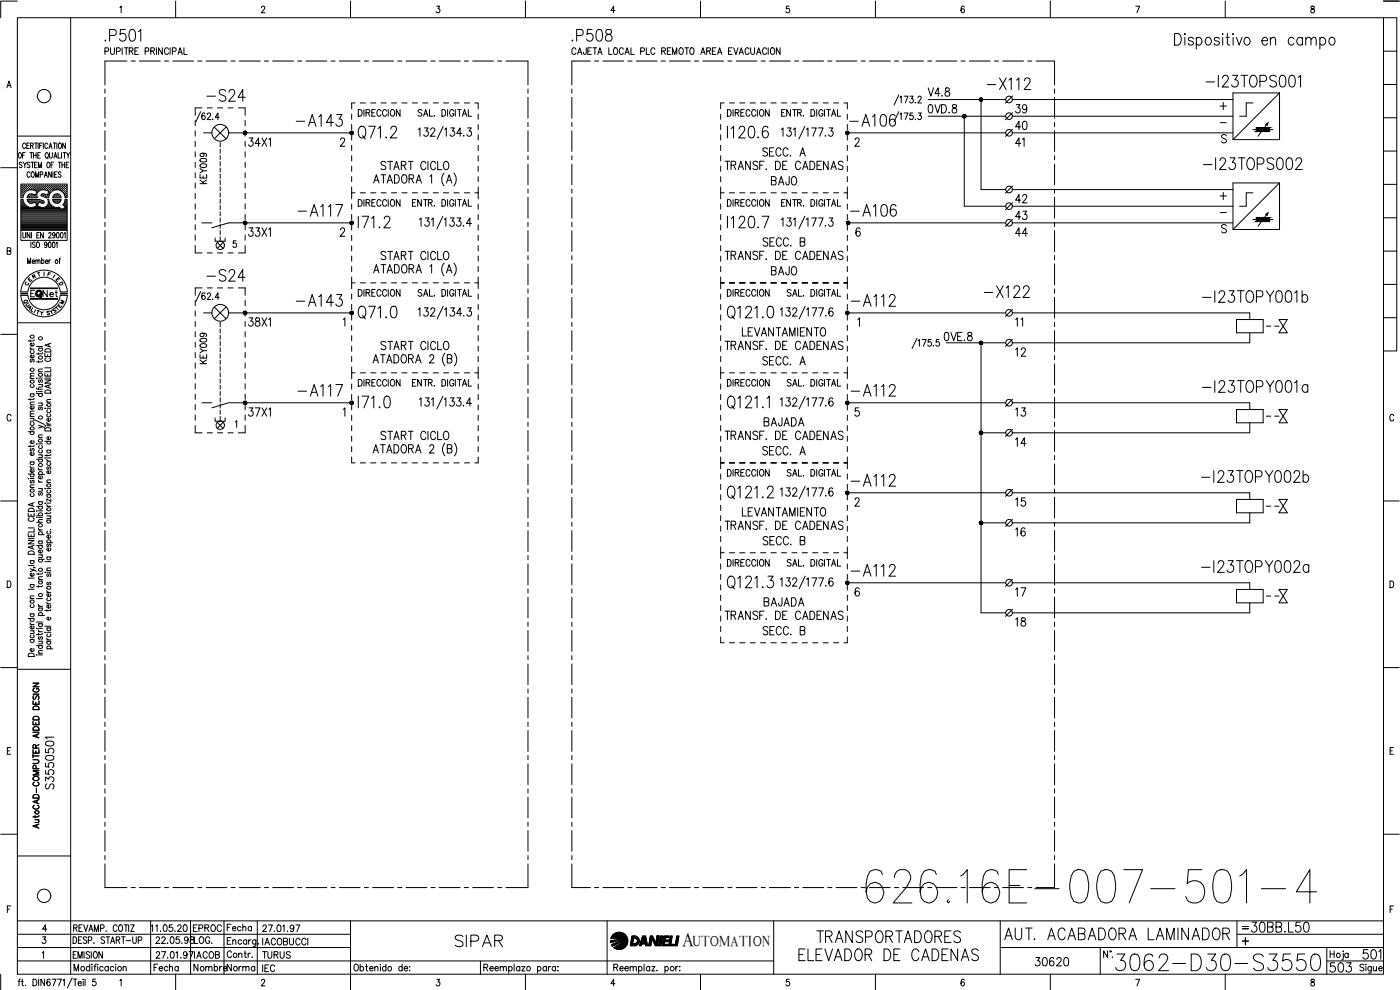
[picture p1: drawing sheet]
<svg xmlns="http://www.w3.org/2000/svg" width="420mm" height="297mm" viewBox="0 0 420 297" stroke-linecap="round" stroke-linejoin="round" font-family="sans-serif">
<defs><g id="words">
<text font-size="15" x="258.6" y="272">626.16E-007-501-4</text>
<text font-size="8.8" x="333.7" y="292.5">3062-D30-S3550</text>
<g font-size="7.5">
<text x="106.2" y="43">Q71.2</text>
<text x="106.2" y="97">Q71.0</text>
<text x="217" y="97">Q121.0</text>
<text x="217" y="151">Q121.2</text>
</g>
<g font-size="7.1">
<text x="294.9" y="28.2">-X112</text>
<text x="61" y="31.7">-S24</text>
<text x="87.8" y="39.2">-A143</text>
<text x="253.6" y="39.2">-A106</text>
<text x="359.8" y="52.2">-I23TOPS002</text>
<text x="88.2" y="66">-A117</text>
<text x="254" y="66">-A106</text>
<text x="61" y="85.7">-S24</text>
<text x="87.8" y="93.1">-A143</text>
<text x="254.4" y="93.1">-A112</text>
<text x="294.2" y="90.7">-X122</text>
<text x="359.8" y="92.1">-I23TOPY001b</text>
<text x="359.8" y="118.9">-I23TOPY001a</text>
<text x="254.4" y="147.1">-A112</text>
<text x="359.5" y="146">-I23TOPY002b</text>
<text x="359.5" y="172.9">-I23TOPY002a</text>
<text x="217" y="177.8">Q121.3</text>
<text x="254.4" y="174.3">-A112</text>
<text x="135.5" y="285.4">SIPAR</text>
<text x="243.8" y="284">TRANSPORTADORES</text>
<text x="300.2" y="283.3">AUT. ACABADORA LAMINADOR</text>
<text x="238.5" y="289.6">ELEVADOR DE CADENAS</text>
</g>
<g font-size="6.6">
<text x="30.3" y="13.4">.P501</text>
<text x="170.4" y="13.4">.P508</text>
<text x="360.9" y="27.2">-I23TOPS001</text>
<text x="88.2" y="119.9">-A117</text>
<text x="254.4" y="119.9">-A112</text>
</g>
<g font-size="6.2">
<text x="303.7" y="35.3">39</text>
<text x="374.3" y="280.8">30BB.L50</text>
<text x="397.9" y="292.8">503</text>
<text x="407.8" y="288.9">501</text>
</g>
<text font-size="5.9" x="204.7" y="283.8">A</text>
<g font-size="5.7">
<text x="277.3" y="30">V4.8</text>
<text x="303.7" y="40.2">40</text>
<text x="73.4" y="45.2">34X1</text>
<text x="227.5" y="48">SECC. A</text>
<text x="308.3" y="45.2" transform="rotate(-90 308.3 45.2)">41</text>
<text x="216.3" y="52.2">TRANSF. DE CADENAS</text>
<text x="230.4" y="56.8">BAJO</text>
<text x="303.7" y="62.1">42</text>
<text x="73.4" y="72">33X1</text>
<text x="303.7" y="72">44</text>
<text x="303.7" y="67">43</text>
<text x="227.9" y="75.1">SECC. B</text>
<text x="216.3" y="79">TRANSF. DE CADENAS</text>
<text x="230.4" y="83.6">BAJO</text>
<text x="73.4" y="99.1">38X1</text>
<text x="221.5" y="102">LEVANTAMIENTO</text>
<text x="216.3" y="106.2">TRANSF. DE CADENAS</text>
<text x="282.2" y="103.4">0VE.8</text>
<text x="303.7" y="107.9">12</text>
<text x="227.5" y="110.8">SECC. A</text>
<text x="73.4" y="125.9">37X1</text>
<text x="303.7" y="125.9">13</text>
<text x="228.2" y="129.1">BAJADA</text>
<text x="216.3" y="133">TRANSF. DE CADENAS</text>
<text x="227.5" y="137.6">SECC. A</text>
<text x="303.7" y="135.1">14</text>
<text x="221.5" y="155.9">LEVANTAMIENTO</text>
<text x="303.7" y="153.1">15</text>
<text x="216.3" y="160.2">TRANSF. DE CADENAS</text>
<text x="303.7" y="161.9">16</text>
<text x="227.9" y="164.7">SECC. B</text>
<text x="303.7" y="179.9">17</text>
<text x="228.2" y="183.1">BAJADA</text>
<text x="216.3" y="187">TRANSF. DE CADENAS</text>
<text x="227.9" y="191.6">SECC. B</text>
<text x="303.7" y="189.1">18</text>
<text x="16.9" y="237.8" transform="rotate(-90 16.9 237.8)">S3550501</text>
<text x="309.4" y="291">30620</text>
</g>
<g font-size="5.3">
<text x="308" y="99.1" transform="rotate(-90 308 99.1)">11</text>
<text x="56.8" y="280.8">EPROC</text>
<text x="371.5" y="284.7">+</text>
</g>
<g font-size="4.9">
<text x="62.8" y="56.4" transform="rotate(-90 62.8 56.4)">KEY009</text>
<text x="11.6" y="90.3">Net</text>
<text x="62.8" y="110.4" transform="rotate(-90 62.8 110.4)">KEY009</text>
<text x="67" y="280.5">Fecha</text>
<text x="45.2" y="292.5">Fecha</text>
<text x="57.1" y="288.6">IACOB</text>
<text x="57.1" y="292.5">Nombre</text>
<text x="67" y="292.5">Norma</text>
<text x="77.6" y="288.6">TURUS</text>
</g>
<text font-size="4.4" x="207.9" y="283.8">UTOMATION</text>
<g font-size="4">
<text x="7.1" y="85.7">E</text>
<text x="8.5" y="84.7">R</text>
<text x="15.5" y="85.7">E</text>
<text x="12.7" y="95.6">S</text>
<text x="16.6" y="92.4">M</text>
</g>
<g font-size="3.5">
<text x="8.8" y="94.9">I</text>
<text x="371.5" y="279.8">=</text>
</g>
<g font-size="2.6">
<text x="365.1" y="38.1">-</text>
<text x="365.1" y="64.9">-</text>
</g>
</g></defs>
<!-- layer: XR-FG100|CART -->
<g fill="none" stroke="#000" stroke-width=".3">
<path d="M5.2 5.3h410v287h-410zM5.2 .3h-5v5M21.2 5.3v287M36 2.2l.4-.4v2M52.7 .3v5M78.5 2.3l.3-.5 .5 .1 .2 .3-.3 .7-.8 .9h1.1M105.2 .3v5M131.1 1.8h.9l-.6 .8a.6 .6 0 0 1 .6 .9 .6 .6 0 0 1-1.1 0M157.7 .3v5M184.6 3.2h-1.3l.8-1.4v2M210.2 .3v5M236.9 1.8h-.8l-.1 .9a.63 .63 0 0 1 .9 0 .63 .63 0 0 1-.1 .9 .63 .63 0 0 1-.9-.1"/>
<path d="M262.7 .3v5M289.4 2.1l-.5-.3a1.12 1.12 0 0 0 .1 2 .56 .56 0 0 0 .5-.5 .56 .56 0 0 0-.5-.6 .56 .56 0 0 0-.6 .5M315.2 .3v5M340.9 1.8h1.1l-.8 2M367.7 .3v5M393.5 1.9v.6a.73 .73 0 0 1 .9 .4 .73 .73 0 0 1-.3 .9 .64 .64 0 0 1-.7-.6 .64 .64 0 0 1 .8-.6l.2-.7zM415.2 5.3h4v100h-4M415.2 .3h4.7M415.2 15.4h4M2.1 26.3l.6-2 .6 2M2.3 25.7h.8M415.2 35.3h4"/>
<path d="M415.2 25.3h4M.2 50.3h5M5.2 40.8h16M5.7 45.9l.1-.1a.86 .86 0 0 1 .7 .8 .86 .86 0 0 1-.7 .8 1.2 1.2 0 0 1-.1-1.5zM6.3 57.2h.1M6.3 56.5h.1M6.3 55.9h.1M6.3 57.8h.1M6.3 58.4h.1M6.3 59.1h.1M6.6 57.5h.1M6.6 56.8h.1"/>
<path d="M6.6 56.2h.1M6.6 55.6h.1M6.6 58.1h.1M6.6 58.7h.1M6.6 48.9a.41 .41 0 0 0-.7-.2 .41 .41 0 0 0 .1 .7l.4 .1a.43 .43 0 0 1 .1 .7 .43 .43 0 0 1-.7-.1M6.6 55.5v.2M6.6 56.1v.2M6.6 56.8v.1M6.6 57.4v.2M6.6 58v.2M6.6 58.7v.1M6.8 46.6h.4"/>
<path d="M6.9 59.3h-.6v-4.1h13.9v4.1h-.6M6.9 59.8h-.6v9.3h13.9v-9.3h-.6M6.9 57.2h.1M6.9 56.5h.1M6.9 55.9h.1M6.9 57.8h.1M6.9 58.4h.1M6.9 59.8l.2 .8M6.9 55.8v.2M6.9 56.5v.1M6.9 57.1v.1M6.9 57.7v.2"/>
<path d="M6.9 58.4v.1M7 48.7l.5 .8 .4-.8M7.1 58.6l-.2 .7M7.2 57.5h.2M7.2 56.8h.2M7.2 56.2h.2M7.2 55.6h.2M7.3 55.5v.2M7.3 56.1v.2M7.3 56.8v.1M7.3 57.4v.2M7.5 49.5v.8"/>
<path d="M7.5 45.8h-.7v1.6M7.5 57.2h.2M7.5 56.5h.2M7.5 55.9h.2M7.6 55.8v.2M7.6 56.5v.1M7.6 57.1v.1M7.6 57.7l-.5 .9M7.7 43.3l-.3-.4a.86 .86 0 0 0-.6 .8 .86 .86 0 0 0 .6 .9l.3-.4M7.8 56.8h.2M7.8 56.2h.2M7.8 55.6h.2"/>
<path d="M7.9 55.5v.2M7.9 56.1v.2M7.9 56.8v.1M8 43.7h.5M8.1 59.8h3.7M8.2 59.8l.3 .8M8.2 57.2h.1M8.2 55.9h.1M8.2 56.5h.1M8.2 55.8v.2M8.2 57.1h.1M8.2 59v.3"/>
<path d="M8.3 59.1h.1M8.4 57.1l-.8 .6M8.5 56.8h.1M8.5 56.2h.1M8.5 55.6h.1M8.5 58.7h.1M8.5 58.6l-.3 .4M8.6 55.5v.2M8.6 56.1v.2M8.6 56.8v.1M8.6 58.7v.1M8.8 42.9h-.8v1.7h.8"/>
<path d="M8.8 56.5h.1M8.8 55.9h.1M8.8 59.1h.1M8.8 58.4h.1M8.8 55.8v.2M8.8 56.5v.1M8.8 58.4v.1M8.8 59v.1M8.9 58.3l-.4 .3M9 48.9l-.3-.2-.6 .2 .2 .4 .7 .6-.3 .4-.6-.2M9 45.8h.8M9 51.9a.47 .47 0 0 0-.6-.3 .47 .47 0 0 0-.3 .6v.4a.47 .47 0 0 0 .3 .6 .47 .47 0 0 0 .6-.4"/>
<path d="M9.1 56.8h.2M9.1 56.2h.2M9.1 55.6h.2M9.1 58.7h.2M9.1 43.7l.8-.1v-.6l-.8-.1v1.7M9.2 55.5v.2M9.2 56.1v.2M9.2 56.8v.1M9.2 58.7v.1M9.3 48.7h.9M9.4 45.8v1.6M9.4 55.9h.2"/>
<path d="M9.4 58.4h.2M9.4 59.1h.2M9.5 56.5h.1M9.5 55.8v.2M9.5 58.4v.1M9.5 59v.1M9.6 51.6l.1-.1a.86 .86 0 0 1 .6 .9 .86 .86 0 0 1-.6 .8 1.2 1.2 0 0 1-.1-1.6zM9.6 43.7l.4 .9M9.7 58.2h-.8M9.7 56.8h.2M9.7 56.2h.2M9.7 55.6h.2"/>
<path d="M9.7 58.7h.2M9.7 48.7v1.6M9.8 55.5v.2M9.8 56.1v.2M9.8 56.8v.1M9.8 58.7v.1M10 46.6h.8M10 45.8v1.6M10.1 57.1l.9 .3-.3 1.1-1-.3M10.1 56.5h.1M10.1 55.9h.1M10.1 59.1h.1"/>
<path d="M10.1 57l-.7-.1-1 .2M10.1 58.5h.1M10.1 55.8v.2M10.1 56.5v.1M10.1 59v.1M10.4 56.8h.1M10.4 56.2h.1M10.4 55.6h.1M10.4 58.7h.1M10.4 49.5h.4M10.4 42.9h.8M10.5 55.5v.2"/>
<path d="M10.5 56.1v.2M10.5 56.8v.1M10.5 58.7v.1M10.7 53.2v-1.7l.4 1.7 .5-1.7v1.7M10.7 55.9h.1M10.7 59.1h.1M10.8 55.8v.2M10.8 56.5h.1M10.8 57.1v.1M10.8 59v.1M10.8 58.4h.1M10.8 42.9v1.7"/>
<path d="M10.8 45.8v1.6M11 56.8h.2M11 56.2h.2M11 55.6h.2M11.1 55.5v.2M11.1 56.1v.2M11.1 56.8v.1M11.1 48.7h-.7v1.6h.7M11.1 57.5h.1M11.3 57.2h.2M11.3 56.5h.2M11.3 55.9h.2"/>
<path d="M11.3 46.6h.5M11.4 55.8v.2M11.4 56.5v.1M11.4 57.1v.1M11.4 42.9v1.7M11.5 50.3v-1.6l.5 1.6 .4-1.6v1.6M11.6 56.8h.2M11.6 56.2h.2M11.6 55.6h.2M11.7 55.5v.2M11.7 56.1v.2M11.7 56.8v.1"/>
<path d="M11.8 57.3a1.46 1.46 0 0 0-.5 2h-3.2M11.8 59.8l1.2 .5M11.9 43.7h.5M12 55.9h.1M12 56.5h.1M12 55.8v.2M12 57.1l-.2 .2M12.1 57.1l1.2-.2 1.3 .5-.3 1.1-1.1-.3h-.6M12.1 52.4h.7v-.8l-.7-.1v1.7M12.1 45.8h-.8v1.6h.8M12.3 56.8h.1M12.3 56.2h.1"/>
<path d="M12.3 55.6h.1M12.4 55.5v.2M12.4 56.1v.2M12.4 56.8v.1M12.4 58.4v.4M12.4 58.8l1.5 .5h.7M12.5 58.3h-.1M12.6 56.5h.1M12.6 55.9h.1M12.6 58.4h.1M12.7 55.8v.2M12.7 56.5v.1"/>
<path d="M12.7 58.4v.1M12.7 42.9h-.8v1.7M12.9 56.8h.2M12.9 56.2h.2M12.9 55.6h.2M12.9 58.7h.2M13 42.9v1.7M13 55.5v.2M13 56.1v.2M13 56.8h.1M13 58.7v.1M13.3 55.9h.1"/>
<path d="M13.3 58.4h.1M13.3 53.2l.5-1.7 .4 1.7M13.3 56.5h.1M13.3 55.8v.2M13.3 58.4v.1M13.5 52.6h.6M13.5 56.8h.2M13.5 56.2h.2M13.5 55.6h.2M13.5 58.7h.2M13.6 55.5v.2M13.6 56.1v.2"/>
<path d="M13.6 56.8v.1M13.6 58.7v.1M13.8 45.9l.1-.1a.86 .86 0 0 1 .6 .8 .86 .86 0 0 1-.6 .8 1.09 1.09 0 0 1-.1-1.5zM13.8 56.5h.2M13.8 55.9h.2M13.8 59.1h.2M13.9 55.8v.2M13.9 56.5v.1M13.9 59v.1M14.1 47.1l.3 .5M14.2 56.8h.2M14.2 56.2h.2"/>
<path d="M14.2 55.6h.2M14.2 58.7h.2M14.3 48.8l.1-.1a.86 .86 0 0 1 .6 .8 .86 .86 0 0 1-.6 .8 1.2 1.2 0 0 1-.1-1.5zM14.3 55.5v.2M14.3 56.1v.2M14.3 56.8v.1M14.3 58.7v.1M14.4 43.3a.47 .47 0 0 0-.6-.4 .47 .47 0 0 0-.3 .6v.4a.47 .47 0 0 0 .3 .7 .47 .47 0 0 0 .6-.4M14.5 57.2h.1M14.5 56.5h.1M14.5 55.9h.1M14.5 58.4h.1"/>
<path d="M14.5 59.1h.1M14.6 59.8l-.3 .1a1.59 1.59 0 0 1-1.2 2.3M14.6 55.8v.2M14.6 56.5v.1M14.6 57.1v.1M14.6 58.4v.1M14.6 59.8l.4 1.2 1.1 1M14.6 57.8h.1M14.7 44.6l.5-1.7 .4 1.7M14.8 58.6l-.2 .7M14.8 57.5h.2M14.8 56.8h.2"/>
<path d="M14.8 56.2h.2M14.8 55.6h.2M14.8 58.1h.1M14.9 45.8v1.4l.3 .2 .5-.4v-1.2M14.9 44h.6M14.9 55.5v.2M14.9 56.1v.2M14.9 56.8v.1M14.9 57.4v.2M14.9 58v.1M15.1 57.2h.2M15.1 56.5h.2"/>
<path d="M15.1 55.9h.2M15.2 55.8v.2M15.2 56.5v.1M15.2 57.1v.1M15.3 49.5h.5M15.4 51.5v1.7l-.8-1.7v1.7M15.5 56.8h.1M15.5 56.2h.1M15.5 55.6h.1M15.5 55.5v.2M15.5 56.1v.2M15.5 56.8v.1"/>
<path d="M15.7 57.2h.2M15.7 56.5h.2M15.7 55.9h.2M15.8 59.3h2.5M15.8 59.8h2.5M15.8 55.8v.2M15.8 56.5v.1M15.8 57.1v.1M15.9 59.8l.3 .8M15.9 51.5v1.7M15.9 59v.3M16 42.9h.8"/>
<path d="M16.1 48.7h-.8v1.6M16.1 56.8h.2M16.1 56.2h.2M16.1 55.6h.2M16.1 57.1l-.8 .6-.6 .9M16.1 57.1l1-.2 .9 .2M16.2 47.4l.4-1.6 .5 1.6M16.2 55.5v.2M16.2 56.1v.2M16.2 56.8v.1M16.3 58.7l-.1 .1M16.3 46.9h.6"/>
<path d="M16.4 56.5h.2M16.4 55.9h.2M16.4 59.1h.2M16.4 52.4h.4M16.4 42.9v1.7M16.5 55.8v.2M16.5 56.5v.1M16.5 58.4v.1M16.5 59v.1M16.5 58.4h.1M16.6 58.3l-.7 .7M16.6 58.2h.9"/>
<path d="M16.7 56.8h.2M16.7 56.2h.2M16.7 55.6h.2M16.7 58.7h.2M16.8 55.5v.2M16.8 56.1v.2M16.8 56.8v.1M16.8 58.7v.1M17 56.5h.2M17 55.9h.2M17 58.4h.2M17 59.1h.2"/>
<path d="M17.1 42.9v1.7M17.1 55.8v.2M17.1 56.5v.1M17.1 58.4v.1M17.1 59v.1M17.1 51.5h-.7v1.7h.7M17.4 56.8h.1M17.4 56.2h.1M17.4 55.6h.1M17.4 58.7h.1M17.4 45.8v1.6h.8M17.4 55.5v.2"/>
<path d="M17.4 56.1v.2M17.4 56.8v.1M17.4 58.7v.1M17.5 48.7h.8M17.6 58.3l.7 .7M17.7 56.5h.1M17.7 55.9h.1M17.7 59.1h.1M17.7 43l.2-.1a.86 .86 0 0 1 .6 .8 .86 .86 0 0 1-.6 .9 1.2 1.2 0 0 1-.2-1.6zM17.7 55.8v.2M17.7 56.5v.1M17.7 59v.1"/>
<path d="M17.9 48.7v1.6M18 56.8h.2M18 56.2h.2M18 55.6h.2M18 57.1l.9 .6M18.1 55.5v.2M18.1 56.1v.2M18.1 56.8v.1M18.2 59l.1 .3M18.3 51.8l-.5-.3-.3 .3v.3a.7 .7 0 0 1 .7 1l-.4 .1-.3-.3M18.3 57.2h.2M18.3 56.5h.2"/>
<path d="M18.3 55.9h.2M18.3 59.8l-.1 .3M18.4 55.8v.2M18.4 56.5v.1M18.4 57.1v.1M18.5 45.8v1.6M18.6 49.5h.8M18.6 48.7v1.6M18.6 56.8h.2M18.6 56.2h.2M18.6 55.6h.2M18.7 57.4l.1 .1"/>
<path d="M18.7 55.5v.2M18.7 56.1v.2M18.7 56.8v.1M18.9 57.7l.5 .9M18.9 57.2h.2M18.9 56.5h.2M18.9 55.9h.2M18.9 45.8h.9M19 57.7l.1 .1M19 55.8v.2M19 56.5v.1M19 57.1v.1"/>
<path d="M19.3 57.5h.1M19.3 56.8h.1M19.3 56.2h.1M19.3 55.6h.1M19.3 58.1h.1M19.3 45.8v1.6M19.3 55.5v.2M19.3 56.1v.2M19.3 56.8v.1M19.3 57.4v.2M19.3 58v.2M19.4 58.6l.1 .7"/>
<path d="M19.4 48.7v1.6M19.5 59.8l-.1 .8M19.6 57.2h.1M19.6 56.5h.1M19.6 55.9h.1M19.6 57.8h.1M19.6 58.4h.1M19.6 59.1h.1M19.6 42.9v1.7l-.8-1.7v1.7M19.6 55.8v.2M19.6 56.5v.1M19.6 57.1v.1"/>
<path d="M19.6 57.7v.2M19.6 58.4v.1M19.6 59v.1M19.9 49.5h.5M19.9 57.5h.2M19.9 56.8h.2M19.9 56.2h.2M19.9 55.6h.2M19.9 58.1h.2M19.9 58.7h.2M20 45.8l.4 .8 .5-.8M20 55.5v.2"/>
<path d="M20 56.1v.2M20 56.8v.1M20 57.4v.2M20 58v.2M20 58.7v.1M20.4 46.6v.8M20.6 48.7h-.7v1.6h.7M415.2 55.3h4M415.2 45.3h4M2.2 75.3l.9-.1v-.8l-.9-.1v2l1-.2v-.6l-.3-.2M6.3 69.1v3h13.9v-3M6.3 64.8h13.8"/>
<path d="M6.3 64.5h13.8M6.3 64.2h13.8M6.3 63.8h13.8M6.3 63.5h13.8M6.3 63.2h13.8M6.3 62.9h12.1M6.3 62.6h11.8M6.3 62.3h2.3M6.3 61.9h1.7M6.3 61.6h1.3M6.3 61.3h1M6.3 61h.8"/>
<path d="M6.3 60.6h.6M6.3 60.4h.6M6.3 60h.5M6.3 65.1h13.8M6.3 65.4h13.8M6.3 65.7h13.8M6.3 66.1h13.8M6.3 66.4h13.8M6.3 66.7h13.8M6.3 67h13.8M6.3 67.3h13.8M6.3 67.6h13.8"/>
<path d="M6.3 68h13.8M6.3 68.3h13.8M6.3 68.6h13.8M6.3 68.9h13.8M6.9 69.8v1.4l.3 .2 .4-.2 .1-1.4M7.1 60.6l.5 .8M7.6 61.4l.8 .6M8.3 79.1v-1.7l.4 1.7 .5-1.7v1.7M8.3 60h3.6M8.4 60.4h4.5M8.4 62.1l1 .2 .7-.2M8.5 60.6l.4 .3"/>
<path d="M8.7 60.6h1.6M8.9 60.9l.8 .1M9 69.8v1.6l-.9-1.6v1.6M9.3 72.6v1.7M9.4 69.8v1.6M9.7 78.5h.7l-.2-.5a.49 .49 0 0 0-.5 .5 .49 .49 0 0 0 .5 .5l.2-.1M9.7 60.9l1-.3 .3 1.2-.9 .3M10.1 62.3h2M10.5 72.9a.4 .4 0 0 0-.6-.2 .4 .4 0 0 0 .1 .6l.5 .3v.5l-.3 .2-.5-.2M10.8 78.3l.2-.3h.3l.1 1.1M10.8 78v1.1M10.8 60.6h.6"/>
<path d="M10.8 61h.6M10.9 61.3h.4M11 61.9h.3M11 61.6h.2M11 70.6h.5M11.1 72.7l.2-.1a.86 .86 0 0 1 .6 .9 .86 .86 0 0 1-.6 .8 1.2 1.2 0 0 1-.2-1.6zM11.4 78.3l.3-.3h.3v1.1M11.8 69.8h-.8v1.6h.8M11.9 60.6h1.3M12.5 78.2l.1-.2a.46 .46 0 0 1 .6 .6 .46 .46 0 0 1-.7 .3M12.5 60.9l-.9-.3-.3 1.2 1.8 .5M12.5 77.4v1.7"/>
<path d="M13 69.8v1.6l-.9-1.6v1.6M13 60.3a.43 .43 0 0 1 .2 .6 .43 .43 0 0 1-.7 .1M13.5 62.3h2.8M13.6 78.5h.8l-.2-.5a.46 .46 0 0 0-.6 .6 .46 .46 0 0 0 .8 .3M14.1 61.9h1.6M14.1 73.2l-.2 .4a.42 .42 0 0 1-.6-.5 .42 .42 0 0 1 .8-.2v1.1l-.3 .3-.4-.2M14.3 61.6h1M14.5 61.3h.5M14.6 70.1l.1-.3h.4l.2 .4-.7 1.2h.8M14.6 61h.2M14.6 60.6h.1M14.7 72.7l.2-.1a.96 .96 0 0 1 0 1.7l-.3-.3z"/>
<path d="M14.7 78v1.1M15.2 78h-.3l-.2 .5M15.9 72.7l.1-.1a.96 .96 0 0 1 0 1.7l-.3-.3zM16 60h2.2M16.1 60.4h1.9M16.1 62.1l.7 .1a1.45 1.45 0 0 1 1.7 .6l1.1-.6M16.2 60.6l.4 .3M16.3 60.6h1.5M16.5 70.3l-.2 .4a.42 .42 0 0 1-.6-.5 .42 .42 0 0 1 .8-.2v1.1l-.3 .3-.4-.2M16.6 60.9h.9M16.8 73l.3-.4v1.7M17.1 69.8h.2a.96 .96 0 0 1 0 1.6l-.3-.3z"/>
<path d="M17.7 78h.4M18 60.6l-.4 .3M18.2 77.4l-.3 .1v1.6M18.3 60.1l-.3 .5M18.3 69.8h.2a.96 .96 0 0 1 0 1.6l-.3-.3zM18.6 62.9h1.5M19.1 61.3h1M19.2 62.6h.9M19.2 61.6h.9M19.3 70.1l.3-.3v1.6M19.3 61h.8M19.4 60.6l-.5 .8 .7 .8"/>
<path d="M19.5 61.9h.6M19.5 60.6h.6M19.6 60.4h.5M19.6 60h.5M19.7 62.3h.4M415.2 75.3h4M415.2 65.3h4M5.2 96.8h16M6.2 88h2.1v.2h-2.1zM6.3 88.1h1.9M7.4 90.7l-.2 .3M8.4 88.6a4.9 4.9 0 0 0 4.8 4.3 4.9 4.9 0 0 0 4.9-4.3"/>
<path d="M8.4 87.5a4.9 4.9 0 0 1 4.8-4.3 4.9 4.9 0 0 1 4.9 4.3l2.1 .1a7 7 0 0 0-7-6.5 7 7 0 0 0-7 6.4l2.1 .1M9.1 86.6h8.2M9.1 86.4h8.2M9.2 89.7h8M9.2 86.5h8M9.2 88h.7M10.4 87.1h-1.2v2h1.2M13.2 81.6v1.1M17.3 89.6h-8.2v.2h8.2M20.2 88.6a7 7 0 0 1-7 6.5 7 7 0 0 1-7-6.5h2.1M415.2 95.3h4M415.2 85.3h4"/>
<path d="M.2 100.3h5M9.1 104.2v.3l.5 .3M9.1 102v.5M9.1 119.6v.5M9.1 118.2h1.1M9.1 113.6h1.1M9.1 104.8h1.1M9.3 118.2a.51 .51 0 0 0 0 .7 .51 .51 0 0 0 .7 0 .51 .51 0 0 0 0-.7M9.3 115.4a.51 .51 0 0 0 0 .7 .51 .51 0 0 0 .7 0 .51 .51 0 0 0 0-.7M9.3 107.9l-.2 .2v.5h.4l.2-.7h.3l.2 .2-.2 .5M9.3 105.2a.49 .49 0 0 0 0 .7 .49 .49 0 0 0 .7 0 .49 .49 0 0 0 0-.7M10 106.5l.2 .2a.53 .53 0 0 1-.6 .7 .53 .53 0 0 1-.4-.8l.4-.1v.9"/>
<path d="M10 102.9a.5 .5 0 0 1 .1 .8 .5 .5 0 0 1-.8 0 .5 .5 0 0 1 .1-.8h.2v.9M10.2 119.5v.3h-1.7M10.2 112.8h-1.1v.4l.3 .4M10.2 112h-1.1v.4l.3 .4M10.2 101.9l-.3 .4h-1.4M11 117.5h.1zM11 116.4l.3 .4h1.4M11 118.1h1.7M11 104h1.7M11 113.4v.1zM11.6 113.4h1.1M11.6 105.9v.5"/>
<path d="M11.6 108.3v.5M11.6 116.5v.5M11.6 117.5h1.1M11.6 115.3h1.1M11.6 111.5h1.1M11.6 104.5h1.1M11.8 118.1a.51 .51 0 0 0 0 .7 .51 .51 0 0 0 .7 0 .51 .51 0 0 0 0-.7M11.8 113.9l-.2 .3 .2 .6 .4-.8h.5v.5l-.2 .3M11.8 104.5a.51 .51 0 0 0 0 .7 .51 .51 0 0 0 .7 0 .51 .51 0 0 0 0-.7M12.4 115.3l.3 .4v.4h-1.1M12.7 110.7l-1.1 .1v.4l.3 .3M12.7 108.2l-.3 .4h-1.4"/>
<path d="M12.7 105.8l-.3 .4h-1.4M13.5 114h1.7l-1.7 1h1.7M13.5 112v.8h1.7v-.8M13.5 106v1h1.7v-1M13.5 113.4h1.7M13.5 110.3h1.7M13.5 117.3a.96 .96 0 0 1 1.1-.3 .96 .96 0 0 1 .6 1h-1.7zM13.5 104.9a.96 .96 0 0 1 1.1-.2 .96 .96 0 0 1 .6 .9h-1.7zM13.9 107.4a.54 .54 0 0 0-.4 .6 .54 .54 0 0 0 .6 .4h.5a.54 .54 0 0 0 .6-.4 .54 .54 0 0 0-.4-.6M14.3 106.4v.6M14.3 112.3v.5M14.6 103.2v.7"/>
<path d="M14.6 115.6v.7M15.2 119.9l-1.1 .1v.3l.3 .4M15.2 115.4l-1.7 .5 1.7 .6M15.2 110.7v.8h-1.7M15.2 103l-1.7 .6 1.7 .5M3.3 124.8a.61 .61 0 0 0-.7-.5 .61 .61 0 0 0-.5 .8v.4a.61 .61 0 0 0 .5 .8 .61 .61 0 0 0 .7-.5M8.5 129.5h1.7M9.1 139.8v.4l.5 .2M9.1 138.6h1.1M9.1 133.6v.5M9.1 125.5h1.1M9.1 125h1.1"/>
<path d="M9.1 121.4h1.1M9.3 138.6a.49 .49 0 0 0 0 .7 .49 .49 0 0 0 .7 0 .49 .49 0 0 0 0-.7M9.3 134.6l-.2 .3 .2 .5 .4-.8h.5v.5l-.2 .3M9.3 129.5a.51 .51 0 0 0 0 .8 .51 .51 0 0 0 .7 0 .51 .51 0 0 0 0-.8M9.3 126.8a.51 .51 0 0 0 0 .7 .51 .51 0 0 0 .7 0 .51 .51 0 0 0 0-.7M9.9 125.5l.3 .4v.4l-1.1 .1M10 135.8a.5 .5 0 0 1 .1 .7 .5 .5 0 0 1-.8 0 .5 .5 0 0 1 .1-.7h.2v.9M10 132.2a.5 .5 0 0 1 .1 .8 .5 .5 0 0 1-.8 0 .5 .5 0 0 1 .1-.8h.2v.9M10 121.9a.51 .51 0 0 1 0 .7 .51 .51 0 0 1-.7 0 .51 .51 0 0 1-.1-.7h.4v.9M10.2 133.5l-.3 .4h-1.4M10.2 124.1l-1.1 .1v.4l.3 .4M10.2 123.3l-1.1 .1v.4l.3 .3"/>
<path d="M10.2 120.6l-1.1 .1v.4l.3 .3M10.6 126.1l2.7 1.3M11 133.2h.1zM11 137.8h1.7M11.6 127.6l1.1 .4-1.1 .4M11.6 136.5h1.1M11.6 133.2h1.1M11.6 131.3h1.1M11.6 120.9h1.1M11.8 137.8a.49 .49 0 0 0 0 .7 .49 .49 0 0 0 .7 0 .49 .49 0 0 0 0-.7M11.8 135a.51 .51 0 0 0 0 .7 .51 .51 0 0 0 .7 0 .51 .51 0 0 0 0-.7M11.8 133.7a.51 .51 0 0 0 0 .7 .51 .51 0 0 0 .7 0 .51 .51 0 0 0 0-.7"/>
<path d="M11.8 122.2l-.2 .3v.4h.4l.2-.7h.3l.2 .3-.2 .5M12.4 136.5l.3 .3v.4l-1.1 .1M12.4 120.9l.3 .4v.4h-1.1M12.7 130.5h-1.1v.4l.3 .4M12.7 128l.6 .2v.3M13.5 127.7h.1zM13.5 132.4h1.7M13.5 137.4h.1M13.5 128.6a.98 .98 0 0 1 1.1-.2 .98 .98 0 0 1 .6 .9h-1.7zM13.5 122.5h.1M14.1 137.8v.4l.5 .2M14.1 126.7v.4l.5 .2"/>
<path d="M14.1 136.4v.5M14.1 138.4h1.1M14.1 137.4h1.1M14.1 135.1h1.1M14.1 127.7h1.1M14.1 127.3h1.1M14.1 122.5h1.1M14.1 120.7h1.1M14.3 138.8l-.2 .1a.52 .52 0 0 0 .6 .8 .52 .52 0 0 0 .3-.9M14.3 135.1l-.2 .1a.52 .52 0 0 0 .6 .7 .52 .52 0 0 0 .3-.8M14.3 132.4l-.2 .1a.52 .52 0 0 0 .6 .8 .52 .52 0 0 0 .3-.9M14.3 124.2l-.2 .2a.51 .51 0 0 0 .6 .7 .51 .51 0 0 0 .3-.9"/>
<path d="M14.3 123a.49 .49 0 0 0 0 .7 .49 .49 0 0 0 .7 0 .49 .49 0 0 0 0-.7M15 131a.5 .5 0 0 1 0 .7 .5 .5 0 0 1-.7 .1 .5 .5 0 0 1-.1-.7l.4-.1v.9M15 125.5l.2 .1a.52 .52 0 0 1-.5 .8 .52 .52 0 0 1-.5-.8l.4-.1v.9M15.2 136.3l-.3 .4h-1.4M418.3 124.8a.61 .61 0 0 0-.7-.5 .61 .61 0 0 0-.5 .8v.4a.61 .61 0 0 0 .5 .8 .61 .61 0 0 0 .7-.5M.2 150.3h5M8.5 154v.9h1.7v-.9M8.5 143.6h.1zM8.5 158.4h1.7M8.5 142.2h1.7M8.6 152.8a.96 .96 0 0 1 1.1-.3 .96 .96 0 0 1 .5 1h-1.7zM8.9 155.3a.54 .54 0 0 0-.4 .7 .54 .54 0 0 0 .6 .4h.5a.54 .54 0 0 0 .6-.4 .54 .54 0 0 0-.4-.7"/>
<path d="M9.1 146.3h1.1M9.1 143.6h1.1M9.1 140.4h1.1M9.3 148.1a.51 .51 0 0 0 0 .7 .51 .51 0 0 0 .7 0 .51 .51 0 0 0 0-.7M9.3 144.1l-.2 .3v.5h.4l.2-.7 .3-.1 .2 .3-.2 .5M9.3 142.2a.49 .49 0 0 0 0 .7 .49 .49 0 0 0 .7 0 .49 .49 0 0 0 0-.7M9.3 154.3v.6M9.7 151v.8M10 140.8a.5 .5 0 0 1 .1 .8 .5 .5 0 0 1-.8 0 .5 .5 0 0 1 .1-.8h.2v.9M10.2 158.7v.9h-1.7M10.2 150.8l-1.7 .6 1.7 .6M10.2 145.5l-1.1 .1v.4l.3 .3"/>
<path d="M11 155.3h.1zM11 153.3h.1zM11 154.8h1.7M11 151.9h1.7M11 156.7h1.7M11.6 158.4v.4l.5 .2M11.6 144v.4l.5 .2M11.6 140.4v.3l.5 .3M11.6 146.6h1.1M11.6 159h1.1M11.6 155.3h1.1M11.6 153.3h1.1"/>
<path d="M11.6 150.5h1.1M11.6 144.6h1.1M11.6 142.4h1.7M11.6 141h1.1M11.8 154.8a.51 .51 0 0 1 0-.8 .51 .51 0 0 1 .7 0 .51 .51 0 0 1 0 .8M11.8 151.9a.49 .49 0 0 0 0 .7 .49 .49 0 0 0 .7 0 .49 .49 0 0 0 0-.7M11.8 150.5a.51 .51 0 0 0 0 .8 .51 .51 0 0 0 .7 0 .51 .51 0 0 0 0-.8M11.8 147.8l-.2 .3v.4h.4l.2-.6 .3-.1 .2 .3-.2 .5M11.8 142.4a.49 .49 0 0 1 0-.8 .49 .49 0 0 1 .7 0 .49 .49 0 0 1 0 .8M12.4 146.6l.3 .4v.3l-1.1 .1M12.5 142.8a.51 .51 0 0 1 0 .7 .51 .51 0 0 1-.7 .1 .51 .51 0 0 1-.1-.7l.4-.1v.9M12.7 155.9l-1.1 .1v.4l.3 .3"/>
<path d="M13.5 146.6h.1zM13.5 150.9v.1zM14.1 151.4v.3l.5 .2M14.1 153.7v.5M14.1 156.1h1.1M14.1 154.8h1.1M14.1 151.9h1.1M14.1 150.9h1.1M14.1 148.4h1.1M14.1 146.6h1.1M14.1 144.8h1.1M14.3 159.4a.49 .49 0 0 0 0 .7 .49 .49 0 0 0 .7 0 .49 .49 0 0 0 0-.7"/>
<path d="M14.3 156.1a.49 .49 0 0 0 0 .7 .49 .49 0 0 0 .7 0 .49 .49 0 0 0 0-.7M14.3 148.4a.49 .49 0 0 0 0 .7 .49 .49 0 0 0 .7 0 .49 .49 0 0 0 0-.7M14.3 147.1l-.2 .1a.52 .52 0 0 0 .6 .8 .52 .52 0 0 0 .3-.9M14.3 140.1l-.2 .2 .2 .5 .4-.7h.5v.4l-.2 .3M14.9 154.8l.3 .4v.3l-1.1 .1M15 141.3l.2 .1a.52 .52 0 0 1-.5 .7 .52 .52 0 0 1-.5-.8h.4v.8M15.2 158.8l-.1 .1M15.2 153.7l-.3 .3h-1.4M15.2 149.7v.7l-1.1-.7v.7M15.2 144h-1.1v.4l.3 .4M415.2 150.3h4.7M2.2 174.3a1 1 0 0 1 1.1 1 1 1 0 0 1-1.1 1z"/>
<path d="M8.5 162.2h1.7l-1.7 1h1.7M8.5 160v1h1.7v-1M8.5 176.8h1.7M8.5 173.5h1.7M8.5 169.7h1.7M8.5 161.6h1.7M8.6 165.6a.96 .96 0 0 1 1.1-.3 .96 .96 0 0 1 .5 1h-1.7zM9.1 170.6l1.1 .5-1.1 .4M9.1 179.6h1.1M9.1 175.4h1.1M9.1 168.2h1.1M9.3 175.4a.49 .49 0 0 0 0 .7 .49 .49 0 0 0 .7 0 .49 .49 0 0 0 0-.7"/>
<path d="M9.3 168.2a.51 .51 0 0 0 0 .8 .51 .51 0 0 0 .7 0 .51 .51 0 0 0 0-.8M9.3 160.4v.6M9.7 163.9v.7M10 172a.51 .51 0 0 1 0 .7 .51 .51 0 0 1-.7 .1 .51 .51 0 0 1-.1-.7l.4-.1v.9M10.2 170.3v.1v-.1l.4 .1M10.2 178.8h-1.1v.4l.3 .4M10.2 171.1l.6 .2v.3M10.2 163.6l-1.7 .6 1.7 .6M11 179.6h1.7M11 163.7h1.7M11.6 171.9v.6M11.6 175.7v.5"/>
<path d="M11.6 174.4h1.1M11.6 173.8h1.1M11.6 167.8h1.7M11.6 166.5h1.1M11.6 162.3h1.1M11.6 160.4h1.7M11.8 174.4a.49 .49 0 0 0 0 .7 .49 .49 0 0 0 .7 0 .49 .49 0 0 0 0-.7M11.8 167.8a.49 .49 0 0 0 0 .7 .49 .49 0 0 0 .7 0 .49 .49 0 0 0 0-.7M11.8 163.7a.51 .51 0 0 0 0 .7 .51 .51 0 0 0 .7 0 .51 .51 0 0 0 0-.7M11.8 162.3a.49 .49 0 0 0 0 .7 .49 .49 0 0 0 .7 0 .49 .49 0 0 0 0-.7M11.8 160.4a.51 .51 0 0 1 0-.7 .51 .51 0 0 1 .7 0 .51 .51 0 0 1 0 .7M12.4 166.5l.3 .3v.4l-1.1 .1"/>
<path d="M12.5 165a.5 .5 0 0 1 .1 .7 .5 .5 0 0 1-.8 0 .5 .5 0 0 1 .1-.7h.2v.9M12.7 175.7l-.3 .3h-1.4M12.7 173l-1.1 .1v.4l.3 .3M12.7 171.9l-.3 .3h-1.4M13.5 171.7h.1zM13.5 168.5h1.7M14.1 177.2v.3l.5 .2M14.1 177.7h1.1M14.1 171.7h1.1M14.1 171.2h1.1M14.1 167.1h1.1M14.1 162.8h1.7"/>
<path d="M14.3 179.4a.49 .49 0 0 0 0 .7 .49 .49 0 0 0 .7 0 .49 .49 0 0 0 0-.7M14.3 174.7l-.2 .3v.4h.4l.2-.6 .3-.1 .2 .3-.2 .5M14.3 172.2l-.2 .3v.4h.4l.2-.7h.3l.2 .3-.2 .5M14.3 167.1l-.2 .1a.52 .52 0 0 0 .6 .8 .52 .52 0 0 0 .3-.9M14.3 163.3l-.2 .2 .2 .5 .4-.7h.5v.4l-.2 .3M14.3 162.8a.49 .49 0 0 1 0-.7 .49 .49 0 0 1 .7 0 .49 .49 0 0 1 0 .7M15 178.2a.49 .49 0 0 1 0 .6 .49 .49 0 0 1-.7 .1 .49 .49 0 0 1-.1-.7h.4v.8M15 164.5l.2 .1a.53 .53 0 0 1-.6 .7 .53 .53 0 0 1-.4-.8h.4v.8M15 160.6l.2 .2a.52 .52 0 0 1-.5 .7 .52 .52 0 0 1-.5-.8l.4-.1v.9M15.2 170.4l-1.1 .1v.3l.3 .4M417.2 174.3a1 1 0 0 1 1.1 1 1 1 0 0 1-1.1 1zM8.5 185.6h1.7"/>
<path d="M8.7 196.1a.93 .93 0 0 1 1.1-.1 .93 .93 0 0 1 .4 1h-1.7zM9.1 186.8v.4l.5 .2M9.1 191.9h1.1M9.1 189.3h1.1M9.1 187.4h1.1M9.1 184.2h1.1M9.3 191.9a.51 .51 0 0 0 0 .7 .51 .51 0 0 0 .7 0 .51 .51 0 0 0 0-.7M9.3 190.5a.49 .49 0 0 0 0 .7 .49 .49 0 0 0 .7 0 .49 .49 0 0 0 0-.7M9.3 185.6a.49 .49 0 0 0 0 .7 .49 .49 0 0 0 .7 0 .49 .49 0 0 0 0-.7M9.3 184.2a.51 .51 0 0 0 0 .7 .51 .51 0 0 0 .7 0 .51 .51 0 0 0 0-.7M9.3 181.4a.49 .49 0 0 0 0 .7 .49 .49 0 0 0 .7 0 .49 .49 0 0 0 0-.7M9.9 189.3l.3 .3v.4l-1.1 .1"/>
<path d="M10 194.6a.5 .5 0 0 1 .1 .7 .5 .5 0 0 1-.8 0 .5 .5 0 0 1 .1-.7h.2v.9M10 187.8a.5 .5 0 0 1 .1 .8 .5 .5 0 0 1-.8 0 .5 .5 0 0 1 .1-.8h.2v.9M11 196.5h.1zM11 188.5h.1zM11 193.7h1.7M11 186.6h1.7M11.6 189v.3l.5 .3M11.6 181.3v.4l.5 .2M11.6 196.5h1.1M11.6 196h1.1M11.6 192.4h1.1M11.6 190.1v.5"/>
<path d="M11.6 189.6h1.1M11.6 188.5h1.1M11.6 187.1h1.1M11.6 184.7h1.7M11.6 182.4h1.1M11.6 181.9h1.1M11.8 193.7a.51 .51 0 0 0 0 .7 .51 .51 0 0 0 .7 0 .51 .51 0 0 0 0-.7M11.8 191l-.2 .3 .2 .5 .4-.7h.5v.4l-.2 .3M11.8 187.1a.51 .51 0 0 0 0 .8 .51 .51 0 0 0 .7 0 .51 .51 0 0 0 0-.8M11.8 184.7a.51 .51 0 0 1 0-.8 .51 .51 0 0 1 .7 0 .51 .51 0 0 1 0 .8M11.8 182.4a.49 .49 0 0 0 0 .7 .49 .49 0 0 0 .7 0 .49 .49 0 0 0 0-.7M12.4 192.4l.3 .4v.4h-1.1"/>
<path d="M12.7 195.2l-1.1 .1v.3l.3 .4M12.7 190l-.3 .4h-1.4M13.5 189.7h.1zM13.5 187.9h1.7M14.1 191.4v.4l.5 .2M14.1 180.6v.4l.5 .2M14.1 194.7h1.7M14.1 192.5h1.1M14.1 192h1.1M14.1 189.7h1.1M14.1 188.4h1.1M14.1 182.9v.5"/>
<path d="M14.1 181.2h1.1M14.3 194.7a.49 .49 0 0 1 0-.7 .49 .49 0 0 1 .7 0 .49 .49 0 0 1 0 .7M14.3 192.5l-.2 .1a.51 .51 0 0 0 .6 .7 .51 .51 0 0 0 .3-.8M14.3 190.2l-.2 .2a.52 .52 0 0 0 .6 .7 .52 .52 0 0 0 .3-.9M14.3 188.4l-.2 .1a.52 .52 0 0 0 .6 .8 .52 .52 0 0 0 .3-.9M15 185.2a.49 .49 0 0 1 0 .7 .49 .49 0 0 1-.7 0 .49 .49 0 0 1-.1-.7h.4v.8M15 181.6l.2 .1a.52 .52 0 0 1-.5 .8 .52 .52 0 0 1-.5-.8l.4-.1v.8M15.2 182.9l-.3 .3h-1.4M.2 200.3h5M5.2 200.8h16M9.9 216.5v1h1.8v-1M9.9 210.3v1h1.8v-1"/>
<path d="M9.9 205h1.8l-1.8 1.1h1.8M9.9 219.7h1.8M9.9 208.3h1.8M10 218.3a.97 .97 0 0 1 1.1-.2 .97 .97 0 0 1 .6 1h-1.8zM10 215.2a.97 .97 0 0 1 1.1-.2 .97 .97 0 0 1 .6 1h-1.8zM10.2 212a.94 .94 0 0 1 1.1-.1 .94 .94 0 0 1 .4 1h-1.8zM10.2 208.7l-.3 .5 .3 .6 .4-.1 .6-1h.2l.3 .5-.3 .6M10.3 206.5a.59 .59 0 0 0-.4 .7 .59 .59 0 0 0 .7 .5h.4a.58 .58 0 0 0 .7-.6 .58 .58 0 0 0-.7-.6v.4M10.8 210.7v.6M10.8 216.9v.6M415.2 200.3h4.7M2.2 225.3h.6"/>
<path d="M3.2 224.3h-1v2h1M9.9 228h1.3l.5 .4-.3 .6-1.5 .1M9.9 224.9v1.1h1.8M9.9 226.8h1.8M9.9 226.3v1.1M10 238.7a.97 .97 0 0 1 1.1-.3 .97 .97 0 0 1 .6 1.1h-1.8zM10 233.3a.87 .87 0 0 1 1-.4 .87 .87 0 0 1 .6 1 .87 .87 0 0 1-1.1 .4 .87 .87 0 0 1-.5-1zM10.3 234.7a.59 .59 0 0 0-.4 .7 .59 .59 0 0 0 .7 .4h.4a.59 .59 0 0 0 .7-.4 .59 .59 0 0 0-.4-.7M10.8 224.5l-.1-1h-.6l-.2 1h1.8M10.8 230.7v-1l-.7-.1-.2 1.1h1.8M11.7 239.9l-1.8 .6 1.8 .7M11.7 231.3h-1.8l1.8 .6-1.8 .6h1.8"/>
<path d="M11.7 220.2l-1.8 .6 1.8 .6M417.2 225.3h.6M418.2 224.3h-1v2h1M.2 250.3h5M5.2 256.8h16M10.3 241.6a.59 .59 0 0 0-.4 .7 .59 .59 0 0 0 .7 .5h.4a.59 .59 0 0 0 .7-.5 .59 .59 0 0 0-.4-.7M10.5 245.9h1.2M10.5 244.8v.5M11.1 240.1v.8M11.1 247.5v.7M11.3 245.9l.4 .4-.1 .4-1.1 .1M11.7 247.3l-1.8 .5 1.8 .7"/>
<path d="M11.7 244.7l-.4 .4h-1.4M415.2 250.3h4.7M2.2 272.8h.6M3.2 271.8h-1v2M5.2 276.3h410M45.2 276.3v16M57.2 276.3v16M67.2 276.3v16M77.2 276.3v16M105.2 276.3v20.7M182.2 276.3v16M184.8 279.9h2"/>
<path d="M185.2 279.8h1.2M232.2 276.3v16M300.2 276.3v16M417.2 272.8h.6M418.2 271.8h-1v2M.2 292.3v4.7M5.2 280.3h100M5.2 284.3h100M5.2 288.3h227M5.5 294.5h.5M6.1 293.8l-.4 .4v1.6M6.4 294.5h.6"/>
<path d="M6.7 293.8v1.6l.4 .4M7.7 295.6v.1M9.9 293.8a1.01 1.01 0 0 1 1.2 1 1.01 1.01 0 0 1-1.2 1zM11.6 293.8v2M13.4 293.8v2l-1.1-2v2M15 294.1l-.3-.3a1.12 1.12 0 0 0-.1 2 .56 .56 0 0 0 .6-.6 .56 .56 0 0 0-.5-.5 .56 .56 0 0 0-.6 .4M15.7 293.8h1.1l-.8 2M17.3 293.8h1.1l-.8 2M18.9 294.2l.4-.4v2M21.7 293.4l-1.5 3M22 293.8h1.1M22.6 293.8v2"/>
<path d="M23.5 295h.9l-.1-.4a.57 .57 0 0 0-.7 .1 .57 .57 0 0 0 0 .8 .57 .57 0 0 0 .8 0M24.9 293.9h.2zM25 294.5v1.3M25.5 293.8v2M28.7 293.8h-.8l-.1 .8a.63 .63 0 0 1 .9 0 .63 .63 0 0 1-.1 1 .63 .63 0 0 1-.9-.2M36 294.2l.4-.4v2M52.7 292.3v4.7M78.5 294.3l.3-.5 .5 .1 .2 .3-1.1 1.6h1.1M131.1 293.8h.9l-.6 .8a.6 .6 0 0 1 .6 .9 .6 .6 0 0 1-1.1-.1M144.2 288.3v4M157.7 292.3v4.7M183.2 282.2l3-.4 .2 .2-3.1 .9"/>
<path d="M183.2 282.3h1.8M183.2 282.5h1.3M183.2 282.6h.8M183.2 282.2l.1 .6h.2M183.3 282.2h2.2M183.4 281.4h4.9M183.4 281.3h4.8M183.5 283.4l3.1-1.1 .2 .1-3 1.5zM183.5 281.2h4.6M183.5 283.4h1.2M183.5 283.6h1M183.6 281h4.4"/>
<path d="M183.6 283.7h.6M183.6 280.9h4.4M183.7 283.8h.2M183.7 280.7h4.2M183.8 283.3h1.2M183.9 280.6h3.8M184 280.5h3.6M184.1 280.3h3.4M184.1 283.2h1.2M184.2 284.4h3.2M184.3 284.3h3.2M184.3 282.1h1.7"/>
<path d="M184.3 280.2h3M184.4 284.5h2.8M184.5 283h1.1M184.5 280.1h2.6M184.5 284.1h3.2M184.6 295.1h-1.3l.8-1.3v2M184.7 284.6h2.2M184.8 284h3M184.9 282.9h1M185 284.8h1.6M185 283.8h2.9M185.3 282.8h.8"/>
<path d="M185.3 283.7h2.7M185.3 282h1.1M185.5 283.6h2.6M185.6 282.6h.8M185.7 283.4h2.5M186 283.3h2.2M186 282.5h.7M186.1 281.7h.8M186.2 283.2h2.1M186.4 282.3h.4M186.4 283h1.9M186.5 282l1.1-.2-.9 .4z"/>
<path d="M186.6 282.1h.4M186.7 282.9h1.6M186.7 282h.6M186.9 282.8h1.5M187 282.5h1.4M187.1 282.3h1.3M187.1 282.6h1.3M187.2 281.7h.3M187.2 281.8h.3M187.4 282.2h1M187.7 282.1h.7M187.9 281.8h.4"/>
<path d="M188 282h.4M188.3 281.5l-2 .3-.2-.3h-2.8h4.7M188.3 281.7h.1M188.3 281.4a2.6 2.6 0 0 0-2.5-1.7 2.6 2.6 0 0 0-2.5 1.8M188.3 281.7l-1.4 .7 .2 .2-3 1.7M188.3 281.6a2.6 2.6 0 0 1-1.1 2.9 2.6 2.6 0 0 1-3-.2M189.2 283.6h2M189.2 283.7h1.8M189.2 283.3h2.3M189.2 283.4h2.2M189.3 283h.6M189.3 283.2h2.3"/>
<path d="M189.3 282.8h.6M189.3 282.9h.6M189.4 282.6h.5M189.4 282.3h.6M189.4 282.5h.5M189.4 282.2h.6M189.4 282.1h.6M189.5 282h.6M189.5 281.8h.6M189.5 281.7h.6M189.5 281.5h1.1M189.6 281.4h2"/>
<path d="M189.6 281.3h1.9M189.6 281.2h1.7M189.6 281h1.5M189.7 280.8a1.67 1.67 0 0 1 2.1 1.1v.8l-.4 .7-.8 .4h-1.5zM189.7 280.9h1.1M190.7 281.5a.78 .78 0 0 1 .6 .8 .78 .78 0 0 1-.6 .8h-.8l.2-1.6M190.7 281.5h.9M190.8 283h.9M191 281.7h.7M191.1 282.9h.7M191.1 281.8h.7M191.1 282.8h.7"/>
<path d="M191.2 282h.6M191.2 282.6h.7M191.3 282.1h.6M191.3 282.5h.6M191.3 282.3h.6M191.3 282.2h.6M191.9 283.7h.6M191.9 283.6h.7M192 283.4h.6M192.1 283.3h.6M192.1 283.2h2.1M192.2 283h2"/>
<path d="M192.2 282.9h2M192.2 282.8h1.9M192.3 282.6h.6M192.3 282.5h.7M192.4 282.3h.6M192.4 282.2h.6M192.4 282.1h.7M192.5 282h.6M192.5 281.8h.7M192.6 281.7h.6M192.6 281.5h1.3M192.7 281.4h1.1"/>
<path d="M192.7 281.3h1.1M192.8 281.2h1M192.8 281h1M192.9 280.8h.9l.6 3h-.6l-.2-.6h-.9l-.2 .6h-.6zM192.9 280.9h.9M193.3 281.5l.2 1.2h-.6zM193.3 281.7h.6M193.3 282h.7M193.3 281.8h.6M193.4 282.1h.6M193.4 282.3h.7M193.4 282.2h.6"/>
<path d="M193.5 282.5h.6M193.5 282.6h.6M193.6 283.3h.7M193.7 283.4h.6M193.7 283.6h.6M193.7 283.7h.7M194.7 283.6h.7M194.7 283.7h.6M194.8 283.3h.6M194.8 283.4h.6M194.8 283h.7M194.8 283.2h.6"/>
<path d="M194.9 282.8h.6M194.9 282.9h.6M194.9 282.5h.6M194.9 282.6h.6M194.9 282.3h.7M194.9 282.2h.7M195 282.1h.6M195 282h.6M195 281.8h.7M195.1 281.7h1.1M195.1 281.5h1.1M195.1 281.4h1"/>
<path d="M195.1 281.3h.9M195.2 281.2h.8M195.2 281h.7M195.2 280.8h.6l1 2.1 .4-2.1h.6h-.6h.6l-.5 3h-.6l-1-2.1-.4 2.1h-.6zM195.7 281.8h.6M195.8 282h.5M195.8 280.9h-.6l-.5 2.9M195.9 282.1h.5M196 282.2h.5M196 282.3h.6M196.1 282.5h.5M196.1 282.6h.6"/>
<path d="M196.2 282.8h.5M196.3 282.9h1.1M196.3 283h1.1M196.4 283.2h1M196.5 283.3h.9M196.5 283.4h.9M196.6 283.6h.8M196.6 283.7h.7M196.8 282.8h.7M196.9 282.5h.6M196.9 282.6h.6M196.9 282.3h.6"/>
<path d="M196.9 282.2h.7M197 282.1h.6M197 282h.6M197 281.8h.7M197 281.7h.7M197.1 281.5h.6M197.1 281.4h.6M197.1 281.3h.6M197.1 281.2h.6M197.1 281h.7M197.7 283.7h.6M197.7 283.4h.7"/>
<path d="M197.7 283.6h.6M197.8 283.2h.6M197.8 283.3h.6M197.8 282.9h.7M197.8 283h.7M197.9 282.8h.6M197.9 282.5h.6M197.9 282.6h.6M198 282.3h.5M198 282.2h.6M198 282.1h.6M198 282h.6"/>
<path d="M198 281.8h.6M198 281.7h.7M198.1 281.5h.6M198.1 281.4h.6M198.1 281.3h.6M198.1 281.2h.7M198.2 281h.6M198.2 280.9h.6M198.2 280.8h.6l-.5 3h-.6zM198.7 283.7h1.6M198.8 283.4h1.6M198.8 283.6h1.6"/>
<path d="M198.8 283.2h.5M198.8 283.3h.5M198.8 282.9h.6M198.8 283h.6M198.9 282.6h.6M198.9 282.8h.5M198.9 282.3h1.6M198.9 282.5h1.6M199 282.2h1.6M199 282.1h1.6M199 282h.6M199.1 281.8h.5"/>
<path d="M199.1 281.7h.5M199.1 281.5h.5M199.1 281.4h.5M199.1 281.3h1.6M199.1 281.2h1.6M199.2 280.8h1.6l-.1 .5h-1l-.1 .8h1l-.1 .5h-1l-.2 .7h1.1l-.1 .5h-1.6zM199.2 281h1.6M199.2 280.9h1.6M200.7 283.7h1.6M200.7 283.4h1.7M200.7 283.6h1.7M200.8 283.2h.5"/>
<path d="M200.8 283.3h.5M200.8 282.9h.6M200.8 283h.6M200.9 282.6h.5M200.9 282.8h.5M200.9 282.3h.6M200.9 282.5h.6M201 282.2h.5M201 282.1h.5M201 282h.5M201 281.8h.6M201 281.7h.6"/>
<path d="M201.1 281.5h.5M201.1 281.4h.5M201.1 281.3h.6M201.1 281.2h.6M201.2 280.8h.6l-.5 2.5h1.1l-.1 .5h-1.6zM201.2 281h.5M201.2 280.9h.5M202.6 283.6h.7M202.6 283.7h.6M202.7 283.3h.6M202.7 283.4h.6M202.7 283h.7"/>
<path d="M202.7 283.2h.7M202.8 282.9h.6M202.8 282.6h.7M202.8 282.8h.6M202.9 282.3h.6M202.9 282.5h.6M202.9 282.2h.6M202.9 282.1h.6M202.9 282h.6M202.9 281.8h.7M203 281.7h.6M203 281.5h.6"/>
<path d="M203 281.4h.6M203 281.3h.7M203.1 281.2h.6M203.1 281h.6M203.1 280.8h.7l-.6 3h-.6zM203.1 280.9h.7M210.2 292.3v4.7M236.9 293.8h-.8l-.1 .9a.62 .62 0 0 1 .9 0 .62 .62 0 0 1-.1 .9 .62 .62 0 0 1-.9-.2M262.7 292.3v4.7M289.4 294.1l-.5-.3a1.12 1.12 0 0 0 .1 2 .59 .59 0 0 0 .5-.8 .59 .59 0 0 0-1-.2l-.1 .3M300.2 284.3h115M315.2 292.3v4.7"/>
<path d="M330.2 284.3v8M340.9 293.8h1.1l-.8 2M367.7 292.3v4.7M371.2 280.3h44M393.5 293.9v.6a.75 .75 0 0 1 .9 .4 .75 .75 0 0 1-.3 .9 .64 .64 0 0 1-.7-.7 .64 .64 0 0 1 .8-.5l.2-.7zM398.2 288.3h17"/>
<circle cx="13.2" cy="28.8" r="2.01"/>
<circle cx="17" cy="78.5" r=".51"/>
<circle cx="7.7" cy="90.5" r=".48"/>
<circle cx="9.6" cy="114.5" r=".55"/>
<circle cx="9.6" cy="101" r=".56"/>
<circle cx="9.6" cy="110.9" r=".56"/>
<circle cx="12.1" cy="107.3" r=".56"/>
<circle cx="12.1" cy="112.4" r=".56"/>
<circle cx="12.1" cy="101.5" r=".56"/>
<circle cx="9.6" cy="128.6" r=".56"/>
<circle cx="12.1" cy="132.2" r=".56"/>
<circle cx="12.1" cy="125.3" r=".56"/>
<circle cx="12.1" cy="139.5" r=".56"/>
<circle cx="14.6" cy="121.5" r=".55"/>
<circle cx="9.6" cy="147.2" r=".56"/>
<circle cx="12.1" cy="157.6" r=".56"/>
<circle cx="14.6" cy="152.8" r=".55"/>
<circle cx="14.6" cy="145.7" r=".55"/>
<circle cx="12.1" cy="170.9" r=".56"/>
<circle cx="12.1" cy="178.5" r=".56"/>
<circle cx="14.6" cy="176.3" r=".55"/>
<circle cx="9.6" cy="180.5" r=".56"/>
<circle cx="11.1" cy="243.7" r=".56"/>
<circle cx="13.2" cy="268.8" r="2.01"/>
</g>
<!-- layer: CART -->
<g fill="none" stroke="#000" stroke-width=".3">
<path d="M9.9 216.5v1h1.8v-1M9.9 210.3v1h1.8v-1M9.9 205h1.8l-1.8 1.1h1.8M9.9 219.7h1.8M9.9 208.3h1.8M10 218.3a.97 .97 0 0 1 1.1-.2 .97 .97 0 0 1 .6 1h-1.8zM10 215.2a.97 .97 0 0 1 1.1-.2 .97 .97 0 0 1 .6 1h-1.8zM10.2 212a.94 .94 0 0 1 1.1-.1 .94 .94 0 0 1 .4 1h-1.8zM10.2 208.7l-.3 .5 .3 .6 .4-.1 .6-1h.2l.3 .5-.3 .6M10.3 206.5a.59 .59 0 0 0-.4 .7 .59 .59 0 0 0 .7 .5h.4a.58 .58 0 0 0 .7-.6 .58 .58 0 0 0-.7-.6v.4M10.8 210.7v.6M10.8 216.9v.6"/>
<path d="M9.9 228h1.3l.5 .4-.3 .6-1.5 .1M9.9 224.9v1.1h1.8M9.9 226.8h1.8M9.9 226.3v1.1M10 238.7a.97 .97 0 0 1 1.1-.3 .97 .97 0 0 1 .6 1.1h-1.8zM10 233.3a.87 .87 0 0 1 1-.4 .87 .87 0 0 1 .6 1 .87 .87 0 0 1-1.1 .4 .87 .87 0 0 1-.5-1zM10.3 234.7a.59 .59 0 0 0-.4 .7 .59 .59 0 0 0 .7 .4h.4a.59 .59 0 0 0 .7-.4 .59 .59 0 0 0-.4-.7M10.8 224.5l-.1-1h-.6l-.2 1h1.8M10.8 230.7v-1l-.7-.1-.2 1.1h1.8M11.7 239.9l-1.8 .6 1.8 .7M11.7 231.3h-1.8l1.8 .6-1.8 .6h1.8M11.7 220.2l-1.8 .6 1.8 .6"/>
<path d="M10.3 241.6a.59 .59 0 0 0-.4 .7 .59 .59 0 0 0 .7 .5h.4a.59 .59 0 0 0 .7-.5 .59 .59 0 0 0-.4-.7M10.5 245.9h1.2M10.5 244.8v.5M11.1 240.1v.8M11.1 247.5v.7M11.3 245.9l.4 .4-.1 .4-1.1 .1M11.7 247.3l-1.8 .5 1.8 .7M11.7 244.7l-.4 .4h-1.4M78.9 278l.3-.5 .6 .1 .1 .3-.2 .7-.9 .9h1.2M80.6 277.5h1.1l-.8 2M82.3 279.3l.1 .1M83.4 277.6a.59 .59 0 0 1 .8 .3l.1 .5a.85 .85 0 0 1-.7 1.1 1.37 1.37 0 0 1-.2-1.9z"/>
<path d="M84.8 277.9l.5-.4v2M86.3 279.3l.1 .1M88.2 278.2a.58 .58 0 0 1-.8 .5 .58 .58 0 0 1-.2-.9 .58 .58 0 0 1 .9 0l.1 .4a.94 .94 0 0 1-.7 1.3l-.4-.3M88.8 277.5h1.2l-.9 2M12.7 285.9l.4-.4v2M22 286.5h.6M22.9 285.5h-.9v2h.9M23.4 287.5v-2l.6 2 .6-2v2M25.2 285.5v2M26.9 285.8l-.4-.3-.6 .3 .1 .5 .8 .5a.46 .46 0 0 1-.3 .7l-.6-.3M27.4 285.5v2M28.3 285.6a.92 .92 0 0 1 1 .5 .92 .92 0 0 1-.3 1.1l-.1 .2a.92 .92 0 0 1-1-.5 .92 .92 0 0 1 .3-1.1z"/>
<path d="M30.7 285.5v2l-1-2v2M46.9 286l.3-.5 .6 .1 .1 .3-.2 .7-.9 .9h1.2M48.5 285.5h1.2l-.8 2M51.4 285.6l.4-.1a1.22 1.22 0 0 1 0 2h-.2a1.37 1.37 0 0 1-.2-1.9zM52.8 285.9l.4-.4v2M56.1 286.2a.56 .56 0 0 1-.7 .4 .56 .56 0 0 1-.2-.8 .56 .56 0 0 1 .8 0l.1 .4a.94 .94 0 0 1-.6 1.3l-.4-.3M78.8 281.5v2M79.5 283.5l.7-2 .7 2M79.5 290.5h.7M79.8 282.9h.8M80.6 289.5h-1.1v2h1.1M82.4 290a.65 .65 0 0 0-.7-.5 .65 .65 0 0 0-.5 .8v.5a.65 .65 0 0 0 .5 .7 .65 .65 0 0 0 .7-.5"/>
<path d="M82.7 282a.65 .65 0 0 0-.8-.5 .65 .65 0 0 0-.5 .8v.5a.65 .65 0 0 0 .5 .7 .65 .65 0 0 0 .8-.5M83.5 281.6l.2-.1a1.02 1.02 0 0 1 .9 1 1.02 1.02 0 0 1-.9 1 1.24 1.24 0 0 1-.2-1.9zM85.1 282.5l1-.1 .1-.7-1.1-.2v2l1.1-.2 .1-.4-.4-.4M86.9 281.5v1.4l.5 .6 .6-.3 .1-1.7M90 282a.65 .65 0 0 0-.7-.5 .65 .65 0 0 0-.5 .8v.5a.65 .65 0 0 0 .5 .7 .65 .65 0 0 0 .7-.5M91.9 282a.67 .67 0 0 0-.8-.5 .67 .67 0 0 0-.5 .8v.5a.67 .67 0 0 0 .5 .7 .67 .67 0 0 0 .8-.5M92.4 281.5v2"/>
<circle cx="11.1" cy="243.7" r=".56"/>
</g>
<!-- layer: XR-FG100|CART-ES -->
<g fill="none" stroke="#000" stroke-width=".3">
<path d="M22.2 291.3v-2l.7 2 .7-2v2M26.9 290.3a.58 .58 0 0 0-.8-.1 .58 .58 0 0 0 0 .9 .58 .58 0 0 0 .8-.1M26.9 289.3v2M27.6 289.3v.2zM27.6 290v1.3M28.2 290h.6M28.9 289.3l-.5 .4v1.6M29.3 289.3v.2zM29.3 290v1.3M30.9 290.3a.58 .58 0 0 0-.8-.1 .58 .58 0 0 0 0 .9 .58 .58 0 0 0 .8-.1M32.5 290.3a.6 .6 0 0 0-.9-.1 .6 .6 0 0 0 0 .9 .6 .6 0 0 0 .9-.1M32.5 290v1.3"/>
<path d="M34.1 290.3a.58 .58 0 0 0-.8-.1 .58 .58 0 0 0 0 .9 .58 .58 0 0 0 .8-.1M34.7 289.3v.2zM34.7 290v1.3M37 290.4l.4-.4 .4 .1 .1 1.2M37 290v1.3M69.3 281.3h-1.1v2h1.1M69.5 285.8a.67 .67 0 0 0-.8-.5 .67 .67 0 0 0-.5 .8v.4a.67 .67 0 0 0 .5 .8 .67 .67 0 0 0 .8-.5M69.8 282.3l.5-.3 .4 .1 .1 1.2M69.8 282v1.3M71.6 286.4l.5-.4 .4 .1 .1 1.2M71.6 286v1.3M72.5 282.3a.6 .6 0 0 0-.9-.1 .6 .6 0 0 0 0 .9 .6 .6 0 0 0 .9-.1"/>
<path d="M73.3 286h.6M73.5 285.3v1.6l.1 .3 .4 .1M74 282.3a.58 .58 0 0 0-.8-.1 .58 .58 0 0 0 0 .9 .58 .58 0 0 0 .8-.1M74 282v1.3M74.5 286v1.3M74.6 282v1.3M75.1 286l-.4 .1-.2 .4M75.3 282l-.4 .1-.3 .5M76.8 282l-.1 1.8-.7 .1M76.8 282.3a.6 .6 0 0 0-.9-.1 .6 .6 0 0 0 0 .9 .6 .6 0 0 0 .9-.1M106.6 289.4l.1-.1a1.03 1.03 0 0 1 .9 1 1.03 1.03 0 0 1-.9 1 1.24 1.24 0 0 1-.1-1.9zM108.1 290.3a.6 .6 0 0 1 .9-.1 .6 .6 0 0 1 0 .9 .6 .6 0 0 1-.9-.1"/>
<path d="M108.1 289.3v2M109.7 290h.6M110 289.3v1.6l.4 .4M110.9 290.6h1.1l-.1-.4a.6 .6 0 0 0-.9 .1 .6 .6 0 0 0 .1 .8 .6 .6 0 0 0 .9-.1M112.5 290.4l.4-.4 .4 .1 .1 1.2M112.5 290v1.3M114.2 289.3v.2zM114.2 290v1.3M115.8 290.3a.6 .6 0 0 0-.9-.1 .6 .6 0 0 0 0 .9 .6 .6 0 0 0 .9-.1M115.8 289.3v2M120.7 290.3a.58 .58 0 0 0-.8-.1 .58 .58 0 0 0 0 .9 .58 .58 0 0 0 .8-.1M120.7 289.3v2"/>
<path d="M121.3 290.6h1l-.2-.5a.61 .61 0 0 0-.8 .6 .61 .61 0 0 0 1 .3M122.9 290.1h.1zM122.9 291.1v.2zM145.2 290.3l1-.1 .1-.7-1.1-.2v2M145.8 290.3l.6 1M147 290.6h1l-.1-.5a.6 .6 0 0 0-.9 .6 .6 .6 0 0 0 1 .3M148.5 290.6h1.1l-.2-.5a.6 .6 0 0 0-.9 .6 .6 .6 0 0 0 1.1 .3M150.1 290.4l.4-.4 .5 .1v1.2M150.1 290v1.3M151 290.4l.5-.4 .4 .1 .1 1.2M152.7 290.3a.6 .6 0 0 1 .8-.1 .6 .6 0 0 1 0 .9 .6 .6 0 0 1-.8-.1M152.7 290v2"/>
<path d="M154.3 289.3v2M156 290.3a.58 .58 0 0 0-.8-.1 .58 .58 0 0 0 0 .9 .58 .58 0 0 0 .8-.1M156 290v1.3M156.6 290h1l-1 1.3h1M161.3 290.3a.58 .58 0 0 1 .9-.1 .58 .58 0 0 1 0 .9 .58 .58 0 0 1-.9-.1M161.3 290v2M164 290.3a.6 .6 0 0 0-.9-.1 .6 .6 0 0 0 0 .9 .6 .6 0 0 0 .9-.1M164 290v1.3M164.6 290v1.3M165.3 290l-.5 .1-.2 .5M166.7 290.3a.58 .58 0 0 0-.8-.1 .58 .58 0 0 0 0 .9 .58 .58 0 0 0 .8-.1M166.7 290v1.3"/>
<path d="M167.3 290.1h.2zM167.3 291.2h.2zM184.2 290.3l1.1-.1v-.7l-1.1-.2v2M184.8 290.3l.6 1M186 290.6h1l-.1-.5a.6 .6 0 0 0-.9 .6 .6 .6 0 0 0 1 .3M187.5 290.6h1.1l-.1-.4a.6 .6 0 0 0-.8 .1 .6 .6 0 0 0 .1 .8 .6 .6 0 0 0 .8-.1M189.1 290.4l.4-.4 .4 .1 .1 1.2M189.1 290v1.3M190 290.4l.5-.4 .4 .1 .1 1.2M191.6 290.3a.6 .6 0 0 1 .9-.1 .6 .6 0 0 1 0 .9 .6 .6 0 0 1-.9-.1M191.6 290v2M193.3 289.3v2"/>
<path d="M195 290.3a.58 .58 0 0 0-.9-.1 .58 .58 0 0 0 0 .9 .58 .58 0 0 0 .9-.1M195 290v1.3M195.6 290h1l-1 1.3h1M197.1 291.1v.2l.1-.1M199.6 290.3a.58 .58 0 0 1 .8-.1 .58 .58 0 0 1 0 .9 .58 .58 0 0 1-.8-.1M199.6 290v2M202.8 290v1.3M203.5 290l-.4 .1-.3 .5M203.9 290.1h.2zM204 291.1v.2zM400.4 285.3v2M403.1 285.3v.2z"/>
<path d="M409.3 289.6l-.4-.3-.8 .3 .2 .5 .9 .3 .1 .3v.3l-.4 .3-.8-.3M409.9 290v1.3M411.6 290l-.1 1.8-.7 .1M411.6 290.3a.6 .6 0 0 0-.9-.1 .6 .6 0 0 0 0 .9 .6 .6 0 0 0 .9-.1M412.2 290v1.2l.5 .1 .4-.4M413.1 290v1.3M413.8 290.6h1l-.1-.4a.6 .6 0 0 0-.8 .1 .6 .6 0 0 0 .1 .8 .6 .6 0 0 0 .8-.1"/>
<circle cx="24.8" cy="290.6" r=".65"/>
<circle cx="35.9" cy="290.6" r=".64"/>
<circle cx="70.6" cy="286.6" r=".62"/>
<circle cx="117" cy="290.6" r=".64"/>
<circle cx="158.6" cy="290.6" r=".64"/>
<circle cx="201.7" cy="290.6" r=".65"/>
</g>
<!-- layer: 0 -->
<g fill="none" stroke="#000" stroke-width=".3">
<path d="M31.5 15.4l1-.1v-.9l-1-.1v2M33.2 14.3v1.5l.5 .5 .5-.2 .1-1.8M35 15.4l.9-.1 .2-.3-.2-.6-.9-.1v2M36.7 14.3v2M37.9 14.3v2M38.1 18.3h-6.6v7.2M38.8 15.3l1-.1 .1-.3-.1-.5-1-.1v2M39.3 18.3h1.3M39.3 15.3l.6 1M41.5 14.3h-1v2h1M41.8 18.3h6.3M43.6 15.4l.9-.1v-.9l-.9-.1v2"/>
<path d="M45.3 15.3l.9-.1 .2-.3-.2-.5-.9-.1v2M45.8 15.3l.6 1M46.9 14.3v2M48.7 14.3v2l-1.1-2v2M49.4 18.3h1.2M50.6 14.8a.63 .63 0 0 0-.8-.5 .63 .63 0 0 0-.4 .8v.5a.63 .63 0 0 0 .4 .7 .63 .63 0 0 0 .8-.4M51.1 14.3v2M51.7 15.4l1-.1 .2-.3-.2-.6-1-.1v2M51.9 18.3h6.2M53.4 16.3l.7-2 .6 2M53.7 15.7h.8M55.2 14.3v2h1"/>
<path d="M59.4 18.3h1.2M61.8 18.3h6.3M69.3 18.3h1.3M71.8 18.3h6.3M79.3 18.3h1.3M81.8 18.3h6.3M89.3 18.3h1.3M91.8 18.3h6.3M99.4 18.3h1.2M101.9 18.3h6.2M109.3 18.3h1.3M111.8 18.3h6.3"/>
<path d="M119.3 18.3h1.3M121.8 18.3h6.3M129.3 18.3h1.3M131.8 18.3h6.3M139.3 18.3h1.3M141.9 18.3h6.2M149.4 18.3h1.2M151.8 18.3h6.7v7.2M172.8 14.8a.63 .63 0 0 0-.7-.5 .63 .63 0 0 0-.5 .8v.5a.63 .63 0 0 0 .5 .7 .63 .63 0 0 0 .7-.4M173.3 16.3l.7-2 .6 2M175.9 14.3v1.9h-.6l-.2-.5M177.2 18.3h-5.6v7.2"/>
<path d="M177.5 14.3h-1.1v2h1.1M178.4 18.3h1.3M178.5 14.3v2M179.4 16.3l.6-2 .7 2M180.9 18.3h6.3M182.7 14.3v2h1M184.4 14.4a.95 .95 0 0 1 1 .5 .95 .95 0 0 1-.2 1.2l-.3 .2a1.08 1.08 0 0 1-.9-.8 1.08 1.08 0 0 1 .4-1.1zM187.1 14.8a.61 .61 0 0 0-.8-.5 .61 .61 0 0 0-.4 .8v.5a.61 .61 0 0 0 .4 .7 .61 .61 0 0 0 .8-.4M187.6 16.3l.6-2 .6 2M187.8 15.7h.8M188.4 18.3h1.3M189.4 14.3v2h.9"/>
<path d="M190.9 18.3h6.3M192.3 15.4l1-.1 .1-.3-.1-.6-1-.1v2M194 14.3v2h.9M196.6 14.8a.63 .63 0 0 0-.8-.5 .63 .63 0 0 0-.5 .8v.5a.63 .63 0 0 0 .5 .7 .63 .63 0 0 0 .8-.4M198.4 18.3h1.3M198.6 15.3l1-.1 .1-.3-.1-.5-1-.1v2M199.1 15.3l.6 1M200.3 15.3h.6M200.9 18.3h6.3M201.3 14.3h-1v2h1M201.8 16.3v-2l.7 2 .6-2v2M204.1 14.4a.99 .99 0 0 1 1.1 .8 .99 .99 0 0 1-.6 1.1 1.06 1.06 0 0 1-.9-.8 1.06 1.06 0 0 1 .4-1.1z"/>
<path d="M205.5 14.3h1.2M206.1 14.3v2M207.3 14.4l.2-.1a1.01 1.01 0 0 1 .8 1 1.01 1.01 0 0 1-.8 1 1.33 1.33 0 0 1-.2-1.9zM208.4 18.3h1.3M210.3 16.3l.6-2 .7 2M210.6 15.7h.8M210.9 18.3h6.3M212.1 15.3l1-.1 .1-.3-.1-.5-1-.1v2M212.7 15.3l.5 1M213.8 15.3h.7M214.8 14.3h-1v2h1M215.3 16.3l.7-2 .6 2"/>
<path d="M215.6 15.7h.8M218.4 18.3h1.3M218.7 15.3h.6M219.7 14.3h-1v2h1M220.2 14.3l.7 2 .6-2M220.9 18.3h6.3M221.8 16.3l.7-2 .6 2M222 15.7h.9M224.8 14.8a.61 .61 0 0 0-.8-.5 .61 .61 0 0 0-.4 .8v.5a.61 .61 0 0 0 .4 .7 .61 .61 0 0 0 .8-.4M225.3 14.3v1.5l.5 .5 .6-.2v-1.8M227.1 16.3l.6-2 .7 2M227.3 15.7h.8"/>
<path d="M228.4 18.3h1.3M230.1 14.8a.63 .63 0 0 0-.8-.5 .63 .63 0 0 0-.4 .8v.5a.63 .63 0 0 0 .4 .7 .63 .63 0 0 0 .8-.4M230.5 14.3v2M230.9 18.3h6.3M231.5 14.4a.95 .95 0 0 1 1.1 .5 .95 .95 0 0 1-.3 1.2l-.3 .2a1.06 1.06 0 0 1-.9-.8 1.06 1.06 0 0 1 .4-1.1zM234.1 14.3v2l-1.1-2v2M238.4 18.3h1.3M240.9 18.3h6.3M248.4 18.3h1.3M250.9 18.3h6.3M258.4 18.3h1.3M260.9 18.3h6.3"/>
<path d="M268.4 18.3h1.3M270.9 18.3h6.3M278.4 18.3h1.3M280.9 18.3h6.3M288.4 18.3h1.3M290.9 18.3h6.3M298.4 18.3h1.3M300.9 18.3h6.3M308.4 18.3h1.3M310.9 18.3h5.6v7.2M352.5 10.1a1.82 1.82 0 0 1 1.9 .9 1.82 1.82 0 0 1-.2 2l-.7 .5h-1zM355.6 10.1l.2 .1-.2 .2z"/>
<path d="M355.6 11.2v2.3M358.2 11.7a.84 .84 0 0 0-.8-.5 .84 .84 0 0 0-.8 .5 1.59 1.59 0 0 0 1.4 .9l.2 .4a.84 .84 0 0 1-.8 .6 .84 .84 0 0 1-.8-.6M359 11.7a.81 .81 0 0 1 .8-.5 .81 .81 0 0 1 .8 .5 1.01 1.01 0 0 1-.1 1.5 1.01 1.01 0 0 1-1.5-.2M359 11.2v3.5M362.1 11.4a1.14 1.14 0 0 1 1.5 .7 1.14 1.14 0 0 1-.8 1.4 1.2 1.2 0 0 1-1.1-.8 1.2 1.2 0 0 1 .4-1.3zM366 11.7a.84 .84 0 0 0-.8-.5 .84 .84 0 0 0-.8 .5 1.59 1.59 0 0 0 1.4 .9l.2 .4a.84 .84 0 0 1-.8 .6 .84 .84 0 0 1-.8-.6M366.9 10.1v.3zM366.9 11.2v2.3M367.9 11.2h1M368.3 10.1v2.8l.2 .5 .6 .1M370.1 10.1v.3l-.2-.2zM370.1 11.2v2.3"/>
<path d="M371.1 11.2l.8 2.3 .8-2.3M373.8 11.4a1.13 1.13 0 0 1 1.4 .7 1.13 1.13 0 0 1-.8 1.4 1.19 1.19 0 0 1-1.1-.8 1.19 1.19 0 0 1 .5-1.3zM378.7 12.2h1.7v-.3a.81 .81 0 0 0-.7-.7 .81 .81 0 0 0-.9 .5 1.08 1.08 0 0 0 0 1.3 1.08 1.08 0 0 0 1.3 .4l.3-.4M381.3 11.9l.7-.7 .7 .2 .1 2.1M381.3 11.2v2.3M388.3 11.7a.84 .84 0 0 0-.8-.5 .84 .84 0 0 0-.7 .5 1.09 1.09 0 0 0 0 1.3 1.09 1.09 0 0 0 1.3 .4l.2-.4M390.9 11.7a.84 .84 0 0 0-.8-.5 .84 .84 0 0 0-.8 .5 1.03 1.03 0 0 0 .1 1.5 1.03 1.03 0 0 0 1.5-.2M390.9 11.2v2.3M391.9 11.9l.7-.7 .7 .2 .1 2.1M391.9 11.2v2.3M393.4 11.9l.8-.7 .6 .2 .2 2.1M396.1 11.7a.84 .84 0 0 1 .8-.5 .84 .84 0 0 1 .8 .5 1.03 1.03 0 0 1-.1 1.5 1.03 1.03 0 0 1-1.5-.2"/>
<path d="M396.1 11.2v3.5M399.2 11.4a1.14 1.14 0 0 1 1.5 .7 1.14 1.14 0 0 1-.7 1.4 1.19 1.19 0 0 1-1.2-.8 1.19 1.19 0 0 1 .4-1.3zM31.5 26.7v1.3M31.5 29.2v6.3M31.5 36.7v1.3M31.5 39.2v6.3M58.6 32.4v2.2M58.6 36.1v1.6M58.6 39.3v1.5M60.2 33.5l-1.4 3.1M61.1 39.9h2.5M61.5 34.1l-.3-.2a1.12 1.12 0 0 0-.1 2 .59 .59 0 0 0 .5-.9 .59 .59 0 0 0-1-.1l-.1 .3"/>
<path d="M62.2 34.4l.2-.4a.54 .54 0 0 1 .8 .1 .54 .54 0 0 1-.3 .8l-.8 1h1.2M63.8 35.7l.1 .1M64.3 38.1l3.6 3.5M65.8 35.2h-1.2l.8-1.3v2M67.9 38.1l-3.6 3.5M68.6 39.9h36.9M73.6 32.4v2.2M73.6 36.1v1.6M106.6 30.9h-1.1v1.8M107.5 32.9a1.01 1.01 0 0 1 1.2 1 1.01 1.01 0 0 1-1.2 1zM108.1 30.9h1.6M109.2 32.9v2"/>
<path d="M109.9 33.8l.9-.1 .1-.7-1-.1v2M110.4 33.8l.6 1.1M111.3 30.9h1.5M111.6 33.8h.6M112.6 32.9h-1v2M114.3 33.3a.63 .63 0 0 0-.7-.4 .63 .63 0 0 0-.5 .7v.5a.63 .63 0 0 0 .5 .8 .63 .63 0 0 0 .7-.5M114.4 30.9h1.5M116 33.3a.63 .63 0 0 0-.7-.4 .63 .63 0 0 0-.5 .7v.5a.63 .63 0 0 0 .5 .8 .63 .63 0 0 0 .7-.5M116.5 32.9v2M117.5 33a.93 .93 0 0 1 1 .5 .93 .93 0 0 1-.2 1.1l-.2 .2a.99 .99 0 0 1-1-.7 .99 .99 0 0 1 .4-1.1zM117.5 30.9h1.5M120.1 32.9v2l-1.1-2v2"/>
<path d="M120.6 30.9h1.6M123.7 30.9h1.6M125.5 38.8l.5-.4v2.5M126.6 33.2l-.4-.3-.7 .3 .1 .4 .9 .5a.46 .46 0 0 1-.3 .8l-.7-.3M126.9 30.9h1.5M127.1 34.9l.7-2 .6 2M127.3 38.4h1.2l-.7 .9a.76 .76 0 0 1 .7 1.2 .76 .76 0 0 1-1.3-.1M127.3 34.2h.9M128.9 32.9v2h1M129.3 39l.4-.6 .7 .2a.81 .81 0 0 1-.2 1.1l-1 1.2h1.4M130 30.9h1.6M130.3 34.7l.1 .1"/>
<path d="M132.6 32.9a1 1 0 0 1 1.2 1 1 1 0 0 1-1.2 1zM133 37.9l-1.8 3.8M133.1 30.9h1.6M133.4 38.8l.5-.4v2.5M134.3 32.9v2M135.3 38.4h1.1l-.6 .9a.76 .76 0 0 1 .6 1.2 .76 .76 0 0 1-1.4-.1M136.2 33.3a.63 .63 0 0 0-.8-.4 .63 .63 0 0 0-.4 .7v.5a.63 .63 0 0 0 .6 .8 .63 .63 0 0 0 .6-.8h-.4M136.2 30.9h1.6M136.7 32.9v2M137.3 32.9h1.1M137.9 32.9v2M138.8 34.9l.6-2 .7 2"/>
<path d="M139 34.2h.8M139.4 30.9h1.5M140.3 38.4h1.1l-.6 .9a.76 .76 0 0 1 .7 1.2 .76 .76 0 0 1-1.4-.1M140.5 32.9v2h1M142.5 30.9h1v1.8M143.5 34.2v1.6M143.5 37.4v1.5M158.5 26.7v1.3M158.5 29.2v6.3M158.5 36.7v1.3M158.5 39.2v6.3M171.6 26.7v1.3"/>
<path d="M171.6 29.2v6.3M171.6 36.7v1.3M171.6 39.2v6.3M216.3 34.2v1.6M216.3 37.4v1.5M217.3 30.9h-1v1.8M218.3 32.9a1 1 0 0 1 1.1 1 1 1 0 0 1-1.1 1zM218.3 37.9v3.5M218.9 30.9h1.6M219.4 38.6l.7-.7v3.5M220 32.9v2M220.6 33.8l1-.1 .1-.7-1.1-.1v2"/>
<path d="M221.2 33.8l.6 1.1M221.8 38.7l.2-.5 .4-.3h.6l.4 .3a1.22 1.22 0 0 1-.3 1.5l-1.4 1.7h2M222 30.9h1.6M222.3 33.8h.7M223.4 32.9h-1.1v2h1.1M225 38l.7-.1a2.06 2.06 0 0 1 .7 2.8l-.3 .5-.7 .2a1.67 1.67 0 0 1-.9-2zM225.1 33.3a.61 .61 0 0 0-.8-.4 .61 .61 0 0 0-.4 .7v.5a.61 .61 0 0 0 .4 .8 .61 .61 0 0 0 .8-.5M225.1 30.9h1.6M226.8 33.3a.61 .61 0 0 0-.8-.4 .61 .61 0 0 0-.4 .7v.5a.61 .61 0 0 0 .4 .8 .61 .61 0 0 0 .8-.5M227.3 32.9v2M228.3 33a.99 .99 0 0 1 1 .7 .99 .99 0 0 1-.6 1.2 1.06 1.06 0 0 1-.8-.8 1.06 1.06 0 0 1 .4-1.1zM228.3 30.9h1.5"/>
<path d="M230.5 38.4a.79 .79 0 0 0-1.3-.4 3.1 3.1 0 0 0 0 3.2 1.02 1.02 0 0 0 1.4-.9 1.02 1.02 0 0 0-1.4-.9l-.4 .8M230.8 32.9v2l-1.1-2v2M231.4 30.9h1.6M234.5 38.8l.5-.4v2.5M234.5 30.9h1.6M234.6 33.8h.6M235.6 32.9h-1v2h1M236.3 38.4h1.1l-.6 .9a.76 .76 0 0 1 .6 1.2 .76 .76 0 0 1-1.3-.1M237.2 32.9v2l-1.1-2v2M237.7 30.9h1.5M237.9 32.9h1.1M238.1 38.8l.5-.4v2.5"/>
<path d="M238.5 32.9v2M239.4 33.8l.9-.1 .1-.7-1-.1v2M239.9 33.8l.6 1.1M240.7 30.9h1.6M241.1 34.7l.1 .1M241.6 37.9l-1.9 3.8M242 38.8l.5-.4v2.5M243.4 32.9a1.01 1.01 0 0 1 1.1 1 1.01 1.01 0 0 1-1.1 1zM243.6 38.4h1.4l-1 2.5M243.9 30.9h1.5M245.1 32.9v2M245.6 38.4h1.4l-1 2.5"/>
<path d="M247 33.3a.63 .63 0 0 0-.8-.4 .63 .63 0 0 0-.5 .7v.5a.63 .63 0 0 0 .7 .8 .63 .63 0 0 0 .6-.8h-.5M247 30.9h1.6M247.4 32.9v2M248.1 32.9h1.1M248.7 32.9v2M248.8 38.4h1.1l-.6 .9a.76 .76 0 0 1 .6 1.2 .76 .76 0 0 1-1.3-.1M249.6 34.9l.6-2 .6 2M249.8 34.2h.8M250.1 30.9h1.6M253.3 30.9h1v1.8M254.6 39.9h47.2M269.7 28.5l-1.4 3"/>
<path d="M270.1 29.2l.4-.3v2M271.4 33.9h1.1l-.8 2M271.4 28.9h1.1l-.8 2M273.1 28.9h.9l-.4 .7a.62 .62 0 0 1 .4 1 .62 .62 0 0 1-1-.1M273.9 33.9h-.8l-.1 .8a.62 .62 0 0 1 1 .1 .62 .62 0 0 1-.1 .9 .62 .62 0 0 1-.9-.2M274.7 35.7l.1 .1M274.7 30.7v.2l.1-.1M275.6 33.9h.9l-.5 .8a.6 .6 0 0 1 .5 .9 .6 .6 0 0 1-1.1-.1M278.6 34.9h23.2M278.6 29.9h23.2M278.8 31.5l.6-.1a1.39 1.39 0 0 1 .5 2l-.2 .4-.6 .1a1.85 1.85 0 0 1-.3-2.4zM280.6 31.4l.8 2.5 .8-2.5"/>
<path d="M282.6 31.4a1.33 1.33 0 0 1 1.4 .8 1.33 1.33 0 0 1-.4 1.6l-1 .1zM284.8 33.6v.3l.1-.1M285.9 31.5l-.1 .5 .3 .3a.81 .81 0 0 1 1.1 .9 .81 .81 0 0 1-1.3 .6l-.2-.4a1.15 1.15 0 0 1 1.2-1.2l.2-.5a.82 .82 0 0 0-1.2-.2zM289.4 34.9v27h12.4M294.4 29.9v27h7.4M303.8 39.9h66.2M303.8 34.9h66.2M303.8 29.9h66.2M316.5 26.7v1.3M316.5 29.2v6.3M316.5 36.7v1.3M316.5 39.2v6.3"/>
<path d="M366.2 31.8h1.8M367.1 30.7v2.2M376 30.9h-2v4h-2M376 38.9h1M380.5 36.9l-3 4M381 38.9h1M384 27.9v14h-14zM384 27.9h-14v14M31.5 46.7v1.2M31.5 49.2v6.2M31.5 56.7v1.2M31.5 59.2v6.3"/>
<path d="M58.6 42.4v1.6M58.6 58v1.6M66.1 42.8v1.3M66.1 44.8v1.2M66.1 46.6v1.3M66.1 48.5v1.3M66.1 50.4v1.2M66.1 52.3v1.2M66.1 54.1v1.3M66.1 56v1.3M66.1 57.9v1.2M66.1 59.8v1.2"/>
<path d="M73.6 48.7v1.5M73.6 51.8v1.5M73.6 54.9v1.6M73.6 58v1.6M102.2 42l.4-.6 .7 .2v.7l-1.2 1.6h1.4M105.5 46.7v1.6M105.5 49.9v1.5M105.5 53v1.5M105.5 56.1v1.8h1.1M107.5 59.9a1.01 1.01 0 0 1 1.2 1 1.01 1.01 0 0 1-1.2 1zM108.1 57.9h1.6M109.2 59.9v2"/>
<path d="M111.3 57.9h1.5M112.1 54.9l.8-2.5 .8 2.5M112.4 54.1h1.1M112.6 59.9h-1v2h1M114.3 52.4h1.5M114.4 57.9h1.5M115.1 52.4v2.5M115.8 48.8a.77 .77 0 0 0-.8-.4 .77 .77 0 0 0-.7 .6l.3 .4 1 .5 .2 .7a.89 .89 0 0 1-1.5 0M116.2 54.9l.8-2.5 .8 2.5M116.4 48.4h1.4M116.5 54.1h1M116.5 59.9v2"/>
<path d="M117.1 48.4v2.5M117.5 57.9h1.5M118.2 50.9l.8-2.5 .8 2.5M118.4 52.4a1.33 1.33 0 0 1 1.4 .8 1.33 1.33 0 0 1-.4 1.6l-1 .1zM118.5 50.1h1M120.1 59.9v2l-1.1-2v2M120.4 49.6l1.2-.1 .2-.4v-.4l-.5-.3h-.9v2.5M120.6 57.9h1.6M120.9 52.5a.8 .8 0 0 1 .9 .1 .8 .8 0 0 1 .3 .8v.6a.82 .82 0 0 1-.8 1 .82 .82 0 0 1-.8-1l.1-1zM121.1 49.6l.7 1.3M122.6 48.4h1.4M122.8 53.6l1.2-.1 .2-.3-.1-.6-1.3-.2v2.5"/>
<path d="M123.3 48.4v2.5M123.4 53.6l.8 1.3M123.7 57.9h1.6M124.8 59.9h-1v2h1M124.9 54.9l.8-2.5 .8 2.5M125.2 54.1h1M126.4 59.9v2l-1.1-2v2M126.9 57.9h1.5M127.1 59.9h1.1M127.7 59.9v2M127.8 49a.79 .79 0 0 0-1-.6 .79 .79 0 0 0-.5 1v.6a.78 .78 0 0 0 .6 .9 .78 .78 0 0 0 .9-.6M128.4 48.4v2.5"/>
<path d="M129 52.9l.5-.5v2.5M130 57.9h1.6M130.7 49a.77 .77 0 0 0-.9-.6 .77 .77 0 0 0-.6 1v.6a.76 .76 0 0 0 .6 .9 .76 .76 0 0 0 .9-.6M131.4 48.4v2.5h1.2M132.6 59.9a1 1 0 0 1 1.2 1 1 1 0 0 1-1.2 1zM133.1 57.9h1.6M133.3 51.9a2.99 2.99 0 0 0 0 3.8M133.5 48.5a1.09 1.09 0 0 1 1.2 .5 1.09 1.09 0 0 1-.1 1.3 .78 .78 0 0 1-1 .6 .78 .78 0 0 1-.5-.9v-.6zM134 54.9l.8-2.5 .8 2.5M134.3 54.1h1M134.3 59.9v2M136.2 51.9a2.99 2.99 0 0 1 0 3.8"/>
<path d="M136.2 57.9h1.6M136.7 59.9v2M137.3 59.9h1.1M137.9 59.9v2M138.6 40h-1.5l1-1.6v2.5M139.2 40.6v.3l.1-.1M139.4 57.9h1.5M140.5 59.9v2h1M142.5 57.9h1M143.5 40.5v1.5M143.5 43.6v1.6M143.5 46.7v1.6"/>
<path d="M143.5 49.9v1.5M143.5 53v1.5M143.5 56.1v3.6M158.5 46.7v1.2M158.5 49.2v6.2M158.5 56.7v1.2M158.5 59.2v6.3M171.6 46.7v1.2M171.6 49.2v6.2M171.6 56.7v1.2M171.6 59.2v6.3M216.3 57.9h1"/>
<path d="M216.3 40.5v1.5M216.3 43.6v1.6M216.3 53v1.5M216.3 56.1v3.6M218.3 59.9a1 1 0 0 1 1.1 1 1 1 0 0 1-1.1 1zM218.9 57.9h1.6M220 59.9v2M222 57.9h1.6M223.4 59.9h-1.1v2h1.1M225.1 57.9h1.6M227.3 59.9v2M227.5 41v.4l.1-.2"/>
<path d="M228.3 57.9h1.5M230.8 59.9v2l-1.1-2v2M235.6 59.9h-1v2h1M237.2 59.9v2l-1.1-2v2M237.9 59.9h1.1M238.5 59.9v2M240.7 57.9h1.6M243.4 59.9a1.01 1.01 0 0 1 1.1 1 1.01 1.01 0 0 1-1.1 1zM243.9 57.9h1.5M245.1 59.9v2M247 57.9h1.6M247.4 59.9v2"/>
<path d="M247.7 40.6l-.1 .2h.2M248.1 59.9h1.1M248.7 59.9v2M250.1 57.9h1.6M251.3 59.9v2h1M254.3 40.5v1.5M254.3 43.6v1.6M254.3 53v1.5M254.3 56.1v1.8M256.6 42l.1-.4 .3-.2 .7 .2a.81 .81 0 0 1-.2 1.1l-1 1.2h1.4M303.8 56.9h66.2M316.5 46.7v1.2"/>
<path d="M316.5 49.2v6.2M316.5 56.7v1.2M316.5 59.2v6.3M366.2 58.8h1.8M367.1 57.7v2.2M368 40.8a.77 .77 0 0 0-.8-.5 .77 .77 0 0 0-.6 .7l.2 .3 1 .5 .2 .7a.89 .89 0 0 1-1.4 0M376 57.9h-2v4h-2M384 54.9h-14v14M31.5 66.7v1.3M31.5 69.2v6.3M31.5 76.7v1.3M31.5 79.2v6.3"/>
<path d="M58.6 61.2v1.5M58.6 64.3v1.6M58.6 67.4v1.5M58.6 70.5v1.6M58.6 73.6v2.3h2M60.6 66.9h3M62.2 75.9h1.5M64.6 71.4v1h3v-1M65.2 72.8l1.8 1.7M65.3 75.9h1.5M66.1 61.6v1.3M66.1 63.5v1.3"/>
<path d="M66.1 65.4v1.3M66.1 67.3v1.2M66.1 69.2v1.2M66.1 71v1.4M67 72.8l-1.8 1.7M68.4 75.9h1.6M70.9 72.2h-.8l-.1 .9a.62 .62 0 0 1 .9 0 .62 .62 0 0 1-.1 .9 .62 .62 0 0 1-.9-.1M73.6 61.2v1.5M73.6 64.3v1.6M73.6 73.6v2.3h-2.1M102.2 69l.1-.4a.62 .62 0 0 1 .9-.1 .62 .62 0 0 1 .1 .8l-1.2 1.6h1.4M105.5 66.9h-36.9l-5 1.5"/>
<path d="M105.5 67.5v1.5M105.5 70.6v1.6M105.5 73.7v1.6M105.5 76.8v1.6M105.5 80v1.5M107.5 64.9v3.5M108.7 64.9h2l-1.5 3.5M109.9 60.8l.9-.1 .1-.6-1-.2v2M110.4 60.8l.6 1.1M111.5 65.6l.7-.7v3.5M111.6 60.8h.6M113.9 68.1l-.2 .1h.3"/>
<path d="M114.3 60.4a.63 .63 0 0 0-.7-.5 .63 .63 0 0 0-.5 .7v.5a.63 .63 0 0 0 .5 .8 .63 .63 0 0 0 .7-.5M114.3 79.4h1.5M115.1 79.4v2.5M115.3 65.7l.1-.5 .5-.3h.6l.4 .3a1.23 1.23 0 0 1-.3 1.5l-1.4 1.7h1.9M115.8 75.8a.78 .78 0 0 0-.8-.4 .78 .78 0 0 0-.7 .6l.3 .4 1.1 .5 .1 .7a.89 .89 0 0 1-1.5 0M116 60.4a.63 .63 0 0 0-.7-.5 .63 .63 0 0 0-.5 .7v.5a.63 .63 0 0 0 .5 .8 .63 .63 0 0 0 .7-.5M116.4 75.4h1.4M117.1 75.4v2.5M117.3 60.1l.3-.2a1.01 1.01 0 0 1 .9 1 1.01 1.01 0 0 1-.9 1l-.5-.8zM118.2 77.9l.8-2.5 .8 2.5M118.4 79.4a1.36 1.36 0 0 1 1.4 .8 1.36 1.36 0 0 1-.4 1.6l-1 .1zM118.5 77.1h1"/>
<path d="M120.4 76.6l1.2-.1 .2-.4v-.4l-.5-.3h-.9v2.5M120.9 79.5l.2-.1a1.36 1.36 0 0 1 1.1 1 1.36 1.36 0 0 1-.4 1.4 1.13 1.13 0 0 1-1.3-.5 1.13 1.13 0 0 1 .1-1.3zM121.1 76.6l.7 1.3M122.6 75.4h1.4M123.3 75.4v2.5M123.8 60.8h.7M125.9 65.9l.5-.5v2.5M127.7 65.4h1.1l-.6 .9a.76 .76 0 0 1 .6 1.2 .76 .76 0 0 1-1.3-.1M127.8 76a.78 .78 0 0 0-.9-.6 .78 .78 0 0 0-.6 1v.5a.79 .79 0 0 0 .5 1 .79 .79 0 0 0 1-.6M128.4 75.4v2.5M128.6 60.8l.9-.1 .1-.6-1-.2v2M129 79.9l.5-.5v2.5"/>
<path d="M129.1 60.8l.6 1.1M129.5 65.9l.5-.5v2.5M130.3 61.7l.1 .1M130.7 76a.76 .76 0 0 0-.9-.6 .76 .76 0 0 0-.6 1v.5a.77 .77 0 0 0 .6 1 .77 .77 0 0 0 .9-.6M131.4 75.4v2.5h1.2M132.9 64.9l-1.8 3.8M133.3 78.9a2.99 2.99 0 0 0 0 3.8M133.3 75.8a.79 .79 0 0 1 .9-.3 .79 .79 0 0 1 .5 .9v.5a.84 .84 0 0 1-.8 1 .84 .84 0 0 1-.8-1zM133.3 65.9l.5-.5v2.5M135.1 65.4h1.2l-.7 .9a.76 .76 0 0 1 .7 1.2 .76 .76 0 0 1-1.3-.1M136.2 60.4a.63 .63 0 0 0-.8-.5 .63 .63 0 0 0-.4 .7v.5a.63 .63 0 0 0 .6 .8 .63 .63 0 0 0 .6-.8h-.4M136.2 78.9a2.99 2.99 0 0 1 0 3.8"/>
<path d="M137.2 65.4h1.1l-.6 .9a.77 .77 0 0 1 .6 1.2 .77 .77 0 0 1-1.4-.1M138.8 61.9l.6-2 .7 2M139 61.2h.8M139.1 67.6l-.1 .2h.2M141.5 67h-1.5l1-1.6v2.5M143.5 61.2v1.6M143.5 64.3v1.6M143.5 67.5v1.5M143.5 70.6v1.6M143.5 73.7v1.6M143.5 76.8v1.6M143.5 80v1.5"/>
<path d="M158.5 66.7v1.3M158.5 69.2v6.3M158.5 76.7v1.3M158.5 79.2v6.3M171.6 66.7v1.3M171.6 69.2v6.3M171.6 76.7v1.3M171.6 79.2v6.3M216.3 61.2v1.6M216.3 64.3v1.6M216.3 67.5v1.5M216.3 70.6v1.6"/>
<path d="M216.3 80v1.5M218.3 64.9v3.5M219.4 65.6l.7-.7v3.5M220.6 60.8l1-.1 .1-.6-1.1-.2v2M221.2 60.8l.6 1.1M221.8 65.7l.6-.8h.6l.4 .3a1.23 1.23 0 0 1-.3 1.5l-1.4 1.7h2M222.3 60.8h.7M225 65.1l.7-.2a2.06 2.06 0 0 1 .7 2.8 .93 .93 0 0 1-1.4 .5 3.1 3.1 0 0 1 0-3.1zM225.1 60.4a.61 .61 0 0 0-.8-.5 .61 .61 0 0 0-.4 .7v.5a.61 .61 0 0 0 .4 .8 .61 .61 0 0 0 .8-.5M226.8 60.4a.61 .61 0 0 0-.8-.5 .61 .61 0 0 0-.4 .7v.5a.61 .61 0 0 0 .4 .8 .61 .61 0 0 0 .8-.5M227.5 68.1l-.1 .1h.2M228.1 60.1l.3-.2a1.01 1.01 0 0 1 .9 1 1.01 1.01 0 0 1-.9 1l-.5-.8z"/>
<path d="M228.8 64.9h2l-1.4 3.5M234.5 65.9l.5-.5v2.5M234.6 60.8h.6M236.3 65.4h1.1l-.6 .9a.76 .76 0 0 1 .6 1.2 .76 .76 0 0 1-1.3-.1M238.1 65.9l.5-.5v2.5M239.4 60.8l.9-.1 .1-.6-1-.2v2M239.9 60.8l.6 1.1M241.1 61.7l.1 .1M241.6 64.9l-1.9 3.8M242 65.9l.5-.5v2.5M243.6 65.4h1.4l-1 2.5M245.6 65.4h1.4l-1 2.5"/>
<path d="M247 60.4a.63 .63 0 0 0-.8-.5 .63 .63 0 0 0-.5 .7v.5a.63 .63 0 0 0 .7 .8 .63 .63 0 0 0 .6-.8h-.5M247.7 67.6l-.1 .2h.2M248.8 65.4h1.1l-.6 .9a.76 .76 0 0 1 .6 1.2 .76 .76 0 0 1-1.3-.1M249.6 61.9l.6-2 .6 2M249.8 61.2h.8M254.3 67.5v1.5M254.3 70.6v1.6M254.3 80v1.5M254.6 66.9h47.2M258.1 68.7a.58 .58 0 0 0-.9-.2l-.2 .4a1.66 1.66 0 0 0 .5 2 .73 .73 0 0 0 .8-.6 .73 .73 0 0 0-.6-.8 .73 .73 0 0 0-.8 .5M303.8 66.9h66.2M303.8 61.9h66.2"/>
<path d="M316.5 66.7v1.3M316.5 69.2v6.3M316.5 76.7v1.3M316.5 79.2v6.3M368 67.7a.78 .78 0 0 0-.8-.4 .78 .78 0 0 0-.6 .7l.1 .2 1.1 .6a.6 .6 0 0 1 .2 .6 .6 .6 0 0 1-.5 .5h-.4l-.5-.4M370 68.9l14-14v14zM376 65.9h1M380.5 63.9l-3 4M381 65.9h1M31.5 86.7v1.3M31.5 89.2v6.2M31.5 96.7v1.2"/>
<path d="M31.5 99.2v6.2M58.6 86.4v2.2M58.6 90.2v1.5M58.6 93.3v1.6M58.6 96.4v1.5M60.2 87.5l-1.4 3M61.1 93.9h2.5M61.5 88.2l-.3-.3a1.12 1.12 0 0 0-.1 2 .57 .57 0 0 0 .5-.9 .57 .57 0 0 0-1-.1l-.1 .3M62.2 88.3l.2-.3 .5-.1 .3 .6-1.1 1.4h1.2M63.8 89.7l.1 .1M64.3 92.1l3.6 3.6M65.8 89.2h-1.2l.8-1.3v2"/>
<path d="M66.1 96.6v1.5M66.1 98.7v1.2M67.9 92.1l-3.6 3.6M68.6 93.9h36.9M73.6 86.4v2.2M73.6 90.2v1.5M103 95.8l.5-.4v2.5M105.5 83.1v3.5M105.5 84.9h1.1M107.5 86.9a1.03 1.03 0 0 1 1.2 1 1.03 1.03 0 0 1-1.2 1zM108.1 84.9h1.6M109.2 86.9v2"/>
<path d="M109.9 87.8l.9-.1 .1-.6-1-.2v2M110.4 87.8l.6 1.1M111.3 84.9h1.5M111.6 87.8h.6M112.1 81.9l.8-2.5 .8 2.5M112.4 81.1h1.1M112.6 86.9h-1v2M114.3 87.4a.63 .63 0 0 0-.7-.5 .63 .63 0 0 0-.5 .7v.5a.63 .63 0 0 0 .5 .8 .63 .63 0 0 0 .7-.5M114.4 84.9h1.5M116 87.4a.63 .63 0 0 0-.7-.5 .63 .63 0 0 0-.5 .7v.5a.63 .63 0 0 0 .5 .8 .63 .63 0 0 0 .7-.5M116.2 81.9l.8-2.5 .8 2.5M116.5 81.1h1"/>
<path d="M116.5 86.9v2M117.3 87.2l.3-.3a1.04 1.04 0 0 1 .9 1 1.04 1.04 0 0 1-.9 1l-.5-.8zM117.5 84.9h1.5M120.1 86.9v2l-1.1-2v2M120.6 84.9h1.6M122.8 80.6l1.2-.1 .2-.4-.1-.4-.4-.3h-.9v2.5M123.4 80.6l.8 1.3M123.7 84.9h1.6M124.9 81.9l.8-2.5 .8 2.5M125.2 81.1h1M125.5 92.9l.5-.5v2.5M126.6 87.2a.61 .61 0 0 0-.6-.4 .61 .61 0 0 0-.5 .6l.9 .6 .2 .6a.67 .67 0 0 1-1.1 0"/>
<path d="M126.9 84.9h1.5M127.1 88.9l.7-2 .6 2M127.3 92.4h1.2l-.7 .9a.76 .76 0 0 1 .7 1.2 .76 .76 0 0 1-1.3-.1M127.3 88.2h.9M128.9 86.9v2h1M129.3 92.9l.4-.5h.4l.4 .7-1.3 1.8h1.4M130 84.9h1.6M130.3 88.7v.2l.1-.1M132.6 86.9a1.02 1.02 0 0 1 1.2 1 1.02 1.02 0 0 1-1.2 1zM133 91.9l-1.8 3.8M133.1 84.9h1.6M133.4 92.9l.5-.5v2.5"/>
<path d="M134 81.9l.8-2.5 .8 2.5M134.3 81.1h1M134.3 86.9v2M135.3 92.4h1.1l-.6 .9a.76 .76 0 0 1 .6 1.2 .76 .76 0 0 1-1.4-.1M136.2 87.4a.63 .63 0 0 0-.8-.5 .63 .63 0 0 0-.4 .7v.5a.63 .63 0 0 0 .6 .8 .63 .63 0 0 0 .6-.8h-.4M136.2 84.9h1.6M136.7 86.9v2M137.3 86.9h1.1M137.9 86.9v2M138.6 94.1h-1.5l1-1.7v2.5M138.8 88.9l.6-2 .7 2M139 88.2h.8"/>
<path d="M139.2 94.6l.1 .2M139.4 84.9h1.5M140.3 92.4h1.1l-.6 .9a.76 .76 0 0 1 .7 1.2 .76 .76 0 0 1-1.4-.1M140.5 86.9v2h1M142.5 84.9h1M143.5 83.1v3.5M143.5 88.2v1.6M143.5 91.3v1.6M143.5 94.5v1.5M143.5 97.6v1.5M158.5 86.7v1.3M158.5 89.2v6.2"/>
<path d="M158.5 96.7v1.2M158.5 99.2v6.2M171.6 86.7v1.3M171.6 89.2v6.2M171.6 96.7v1.2M171.6 99.2v6.2M216.3 83.1v3.5M216.3 88.2v1.6M216.3 84.9h1M218.3 86.9a1.02 1.02 0 0 1 1.1 1 1.02 1.02 0 0 1-1.1 1zM218.9 84.9h1.6M220 86.9v2"/>
<path d="M220.6 87.8l1-.1 .1-.6-1.1-.2v2M221.2 87.8l.6 1.1M222 84.9h1.6M222.3 87.8h.7M223.4 86.9h-1.1v2M225.1 87.4a.61 .61 0 0 0-.7-.5 .61 .61 0 0 0-.5 .7v.5a.61 .61 0 0 0 .5 .8 .61 .61 0 0 0 .7-.5M225.1 84.9h1.6M226.8 87.4a.61 .61 0 0 0-.7-.5 .61 .61 0 0 0-.5 .7v.5a.61 .61 0 0 0 .5 .8 .61 .61 0 0 0 .7-.5M227.3 86.9v2M228.1 87.2l.3-.3a1.04 1.04 0 0 1 .9 1 1.04 1.04 0 0 1-.9 1l-.5-.8zM228.3 84.9h1.5M230.8 86.9v2l-1.1-2v2"/>
<path d="M236 92.4h1.1l-.6 .9a.76 .76 0 0 1 .6 1.2 .76 .76 0 0 1-1.3-.1M237.4 87.2l-.4-.3-.7 .3 .1 .4 .8 .4a.58 .58 0 0 1-.1 .9 .58 .58 0 0 1-.8-.3M237.9 88.9l.6-2 .7 2M237.9 92.9l.2-.4a.69 .69 0 0 1 1 .2 .69 .69 0 0 1-.3 1l-1 1.2h1.4M238.1 88.2h.8M239.6 86.9v2h1M240.7 84.9h1.6M241.1 88.7v.2l.1-.1M241.6 91.9l-1.8 3.8M242.1 92.9l.5-.5v2.5M243.4 86.9a1.03 1.03 0 0 1 1.1 1 1.03 1.03 0 0 1-1.1 1zM243.7 92.4h1.4l-1 2.5"/>
<path d="M243.9 84.9h1.5M245.1 86.9v2M245.7 92.4h1.4l-1 2.5M247 87.4a.63 .63 0 0 0-.8-.5 .63 .63 0 0 0-.5 .7v.5a.63 .63 0 0 0 .7 .8 .63 .63 0 0 0 .6-.8h-.5M247 84.9h1.6M247.4 86.9v2M247.8 94.6l.1 .2M248.1 86.9h1.1M248.7 86.9v2M249.6 88.9l.6-2 .6 2M249.8 88.2h.8M249.9 92.7v-.2l-.6-.1a1.85 1.85 0 0 0-.3 2.4 .71 .71 0 0 0 1-.3 .71 .71 0 0 0-.2-.9 .71 .71 0 0 0-1 .1v.4"/>
<path d="M250.1 84.9h1.6M251.3 86.9v2h1M253.3 84.9h1M254.3 83.1v3.5M254.3 94.5v1.5M254.3 97.6v1.5M254.3 93.9h47.5M257.4 95.8l.5-.4v2.5M303.8 93.9h71.3v2M303.9 92.8l-2.1 2.1M316.5 86.7v1.3M316.5 89.2v6.2"/>
<path d="M316.5 96.7v1.2M316.5 99.2v6.2M371.1 95.9h8v4h-8zM375.1 99.9v3h-71.3M380.1 97.9h1.2M382.6 97.9h1.2M383.8 95.9l2.5 4h-2.5l2.5-4zM31.5 106.7v1.2M31.5 109.2v6.3M31.5 116.7v1.3M31.5 119.2v6.3M58.6 112v1.6"/>
<path d="M58.6 115.1v1.6M58.6 118.3v1.5M66.1 100.6v1.2M66.1 102.4v1.3M66.1 104.3v1.3M66.1 106.2v1.3M66.1 108.1v1.2M66.1 110v1.2M66.1 111.8v1.3M66.1 113.7v1.3M66.1 115.6v1.2M66.1 117.5v1.2"/>
<path d="M66.1 119.3v1.3M73.6 102.6v1.6M73.6 105.8v1.5M73.6 108.9v1.6M73.6 112v1.6M73.6 115.1v1.6M73.6 118.3v1.5M105.5 110.1v1.8h1.1M105.5 100.7v1.6M105.5 103.8v1.6M105.5 107v1.5M105.5 111.9v1.8"/>
<path d="M107.5 113.9a1.01 1.01 0 0 1 1.2 1 1.01 1.01 0 0 1-1.2 1zM107.5 118.9v3.5M108.1 111.9h1.6M108.7 118.9h2l-1.5 3.5M109.2 113.9v2M109.9 114.8l.9-.1 .2-.2-.2-.6h-.9v2M110.4 114.8l.6 1.1M111.3 111.9h1.5M111.5 119.5l.7-.6v3.5M111.6 114.8h.6M112 108.9l.8-2.5 .8 2.5M112.3 108.1h1"/>
<path d="M112.6 113.9h-1v2h1M114.2 106.4h1.4M114.3 114.3a.63 .63 0 0 0-.7-.4 .63 .63 0 0 0-.5 .7v.5a.63 .63 0 0 0 .5 .8 .63 .63 0 0 0 .7-.5M114.4 111.9h1.5M114.9 106.4v2.5M115.6 119l.7-.1a1.64 1.64 0 0 1 .8 1.9l-.4 1.4-.7 .2a1.64 1.64 0 0 1-.8-2zM115.8 102.8a.78 .78 0 0 0-.8-.4 .78 .78 0 0 0-.7 .6l.3 .4 1 .4 .2 .7a.84 .84 0 0 1-1.5 0M116 114.3a.63 .63 0 0 0-.7-.4 .63 .63 0 0 0-.5 .7v.5a.63 .63 0 0 0 .5 .8 .63 .63 0 0 0 .7-.5M116 108.9l.8-2.5 .8 2.5M116.3 108.1h1M116.4 102.4h1.4M116.5 113.9v2"/>
<path d="M117.1 102.4v2.5M117.5 113.9a.95 .95 0 0 1 1 .6 .95 .95 0 0 1-.2 1.1l-.3 .3a1.06 1.06 0 0 1-.9-.8 1.06 1.06 0 0 1 .4-1.2zM117.5 111.9h1.5M118.2 104.9l.8-2.5 .8 2.5M118.2 106.4a1.27 1.27 0 0 1 1.5 1.3 1.27 1.27 0 0 1-1.5 1.2zM118.5 104.1h1M120.1 113.9v2l-1.1-2v2M120.4 103.6l1.2-.1 .2-.3v-.6l-1.4-.2v2.5M120.6 111.9h1.6M120.8 106.5a1.09 1.09 0 0 1 1.2 .5 1.09 1.09 0 0 1-.1 1.3 .78 .78 0 0 1-1 .6 .78 .78 0 0 1-.5-.9v-.6zM121.1 103.6l.7 1.3M122.6 102.4h1.4"/>
<path d="M122.6 107.6l1.2-.1 .2-.4-.2-.6-1.2-.1v2.5M123.3 102.4v2.5M123.3 107.6l.7 1.3M123.7 111.9h1.6M123.8 114.8h.7M124.7 108.9l.8-2.5 .9 2.5M124.8 113.9h-1v2h1M125 108.1h1M125.9 119.8l.5-.4v2.5M126.4 113.9v2l-1.1-2v2M126.9 111.9h1.5M127.1 113.9h1.1"/>
<path d="M127.7 119.4h1.1l-.6 .9a.76 .76 0 0 1 .6 1.2 .76 .76 0 0 1-1.3-.1M127.7 113.9v2M127.8 103a.78 .78 0 0 0-.9-.6 .78 .78 0 0 0-.6 1v.6a.79 .79 0 0 0 .5 .9 .79 .79 0 0 0 1-.6M128.4 102.4v2.5M128.6 114.8l.9-.1 .2-.2-.2-.6h-.9v2M129 107l.4-.6h.4l.4 .5-.3 .8-1 1.2h1.4M129.1 114.8l.6 1.1M129.5 119.8l.5-.4v2.5M130 111.9h1.6M130.3 115.7l.1 .1M130.7 103a.76 .76 0 0 0-.9-.6 .76 .76 0 0 0-.6 1v.6a.77 .77 0 0 0 .6 .9 .77 .77 0 0 0 .9-.6M131.4 102.4v2.5h1.2"/>
<path d="M132.6 113.9a1 1 0 0 1 1.2 1 1 1 0 0 1-1.2 1zM132.9 118.9l-1.8 3.8M133.1 111.9h1.6M133.3 119.8l.5-.4v2.5M133.5 102.5a1.11 1.11 0 0 1 1.2 .5 1.11 1.11 0 0 1-.1 1.3 .79 .79 0 0 1-1 .6 .79 .79 0 0 1-.5-.9v-.6zM133.5 105.9a2.85 2.85 0 0 0 0 3.9M134.2 107.6l1.3-.1 .1-.4-.1-.6-1.3-.1v2.5l1.4-.2v-.6l-.5-.5M134.3 113.9v2M135.1 119.4h1.2l-.7 .9a.76 .76 0 0 1 .7 1.2 .76 .76 0 0 1-1.3-.1M136.2 114.3a.63 .63 0 0 0-.8-.4 .63 .63 0 0 0-.4 .7v.5a.63 .63 0 0 0 .6 .8 .63 .63 0 0 0 .6-.8h-.4M136.2 111.9h1.6M136.4 105.9a2.85 2.85 0 0 1 0 3.9"/>
<path d="M136.7 113.9v2M137.2 119.4h1.1l-.6 .9a.77 .77 0 0 1 .6 1.2 .77 .77 0 0 1-1.4-.1M137.3 113.9h1.1M137.9 113.9v2M138.8 115.9l.6-2 .7 2M139 115.2h.8M139.4 111.9h1.5M140.5 113.9v2h1M142.5 111.9h1M143.5 100.7v1.6M143.5 103.8v1.6M143.5 107v1.5"/>
<path d="M143.5 110.1v3.6M143.5 115.2v1.6M143.5 118.3v1.6M158.5 106.7v1.2M158.5 109.2v6.3M158.5 116.7v1.3M158.5 119.2v6.3M171.6 106.7v1.2M171.6 109.2v6.3M171.6 116.7v1.3M171.6 119.2v6.3M216.3 107v1.5"/>
<path d="M216.3 110.1v3.6M216.3 115.2v1.6M216.3 118.3v1.6M216.3 111.9h1M218.3 113.9a1 1 0 0 1 1.1 1 1 1 0 0 1-1.1 1zM218.9 119l.3-.1a1.69 1.69 0 0 1 1.2 2.6 1.09 1.09 0 0 1-1.3 .9 1.09 1.09 0 0 1-.8-1.4 2.32 2.32 0 0 1 .6-2zM218.9 111.9h1.6M220 113.9v2M220.6 114.8l1-.1 .2-.2-.2-.6h-1v2M221.2 114.8l.6 1.1M221.4 119.5l.7-.6v3.5M222 111.9h1.6"/>
<path d="M222.3 114.8h.7M223.4 113.9h-1.1v2h1.1M223.8 119.7l.1-.5 .5-.3h.6l.4 .3a1.28 1.28 0 0 1-.3 1.5l-1.4 1.7h2M225.1 114.3a.61 .61 0 0 0-.8-.4 .61 .61 0 0 0-.4 .7v.5a.61 .61 0 0 0 .4 .7 .61 .61 0 0 0 .8-.4M225.1 111.9h1.6M226.5 119.5l.7-.6v3.5M226.8 114.3a.61 .61 0 0 0-.8-.4 .61 .61 0 0 0-.4 .7v.5a.61 .61 0 0 0 .4 .7 .61 .61 0 0 0 .8-.4M227.3 113.9v2M228.3 113.9a.99 .99 0 0 1 1 .8 .99 .99 0 0 1-.6 1.2 1.06 1.06 0 0 1-.8-.8 1.06 1.06 0 0 1 .4-1.2zM230.2 119.5l.7-.6v3.5M230.8 113.9v2l-1.1-2v2M234.2 119.8l.5-.4v2.5"/>
<path d="M236 119.4h1.1l-.6 .9a.76 .76 0 0 1 .6 1.2 .76 .76 0 0 1-1.3-.1M237.4 114.2l-.4-.3-.7 .3v.3l1.1 .8a.62 .62 0 0 1-.5 .6 .62 .62 0 0 1-.6-.3M237.9 115.9l.6-2 .7 2M237.9 120l.2-.5a.69 .69 0 0 1 1 .2 .69 .69 0 0 1-.3 1l-1 1.2h1.4M238.1 115.2h.8M239.6 113.9v2h1M241.1 115.7l.1 .1M241.6 118.9l-1.8 3.8M242.1 119.8l.5-.4v2.5M243.4 113.9a1.01 1.01 0 0 1 1.1 1 1.01 1.01 0 0 1-1.1 1zM243.7 119.4h1.4l-1 2.5M243.9 111.9h1.5"/>
<path d="M245.1 113.9v2M245.7 119.4h1.4l-1 2.5M247 114.3a.63 .63 0 0 0-.8-.4 .63 .63 0 0 0-.5 .7v.5a.63 .63 0 0 0 .7 .8 .63 .63 0 0 0 .6-.8h-.5M247 111.9h1.6M247.4 113.9v2M248.1 113.9h1.1M248.7 113.9v2M249.6 115.9l.6-2 .6 2M249.8 115.2h.8M249.9 119.7a.55 .55 0 0 0-.9-.2l-.2 .3a1.66 1.66 0 0 0 .5 2.1 .71 .71 0 0 0 .7-1 .71 .71 0 0 0-1.2-.2v.3M250.1 111.9h1.6M251.3 113.9v2h1"/>
<path d="M253.3 111.9h1M254.3 107v1.5M254.3 110.1v3.6M275.2 101.5l-1.5 3M275.5 102.3l.4-.4v2M276.8 101.9h1.2l-.9 2M279.4 101.9h-.8l-.1 .8a.62 .62 0 0 1 .9 .1 .62 .62 0 0 1-.1 .9 .62 .62 0 0 1-.9-.2M280.1 103.7l.1 .1M284 102.9h17.8M294.4 102.9v81h7.4M316.5 106.7v1.2M316.5 109.2v6.3"/>
<path d="M316.5 116.7v1.3M316.5 119.2v6.3M31.5 126.7v1.3M31.5 129.2v6.3M31.5 136.7v1.3M31.5 139.2v6.2M58.6 121.4v1.6M58.6 124.5v1.6M58.6 127.7v2.2h2M60.6 120.8h3M62.2 129.9h1.5M64.6 125.4v1h3v-1"/>
<path d="M65.2 126.7l1.8 1.8M65.3 129.9h1.5M66.1 121.2v1.3M66.1 123.1v1.2M66.1 125v1.4M67 126.7l-1.8 1.8M68.4 129.9h1.6M70.6 126.6l.4-.4v2M73.6 127.7v2.2h-2.1M103 122.8l.5-.4v2.5M105.5 120.8h-36.9l-5 1.6M105.5 121.5v1.5"/>
<path d="M105.5 124.6v1.5M105.5 127.7v1.6M105.5 130.8v1.6M105.5 134v1.5M105.5 137.1v1.8h1.1M108.1 138.9h1.6M111.3 138.9h1.5M112 135.9l.8-2.5 .8 2.5M112.3 135.1h1M113.9 122l-.2 .2 .2 .2 .1-.2M114.2 133.4h1.4M114.4 138.9h1.5"/>
<path d="M114.9 133.4v2.5M115.8 129.8a.77 .77 0 0 0-.8-.4 .77 .77 0 0 0-.7 .6l.3 .4 1 .4 .2 .8a.89 .89 0 0 1-1.5 0M116 135.9l.8-2.5 .8 2.5M116.3 135.1h1M116.4 129.4h1.4M117.1 129.4v2.5M117.5 138.9h1.5M118.2 131.9l.8-2.5 .8 2.5M118.2 133.4a1.27 1.27 0 0 1 1.5 1.3 1.27 1.27 0 0 1-1.5 1.2zM118.5 131.1h1M120.4 130.6l1.2-.1 .2-.4v-.4l-.5-.3h-.9v2.5M120.6 138.9h1.6"/>
<path d="M120.8 133.5a.83 .83 0 0 1 1.2 .9v.5a.84 .84 0 0 1-.8 1 .84 .84 0 0 1-.8-1v-.5zM121.1 130.6l.7 1.3M122.6 129.4h1.4M122.6 134.6l1.2-.1 .2-.4-.1-.5-1.3-.2v2.5M123.3 129.4v2.5M123.3 134.6l.7 1.3M123.7 138.9h1.6M124.7 135.9l.8-2.5 .9 2.5M125 135.1h1M126.9 138.9h1.5M127.8 130a.79 .79 0 0 0-1-.6 .79 .79 0 0 0-.5 1v.6a.78 .78 0 0 0 .6 .9 .78 .78 0 0 0 .9-.6M128.4 129.4v2.5"/>
<path d="M129 134l.4-.6h.4l.4 .5-.3 .8-1 1.2h1.4M130 138.9h1.6M130.7 130a.77 .77 0 0 0-.9-.6 .77 .77 0 0 0-.6 1v.6a.76 .76 0 0 0 .6 .9 .76 .76 0 0 0 .9-.6M131.4 129.4v2.5h1.2M133.1 138.9h1.6M133.5 129.5a1.09 1.09 0 0 1 1.2 .5 1.09 1.09 0 0 1-.1 1.3 .78 .78 0 0 1-1 .6 .78 .78 0 0 1-.5-.9v-.6zM133.5 133a2.85 2.85 0 0 0 0 3.8M134.2 134.6l1.3-.1 .1-.9-1.4-.2v2.5l1.3-.1 .1-.7-.5-.5M136.2 138.9h1.6M136.4 133a2.85 2.85 0 0 1 0 3.8M139.1 121.6l-.1 .1h.2M139.4 138.9h1.5"/>
<path d="M141.5 121h-1.5l1-1.6v2.5M143.5 121.5v1.5M143.5 124.6v1.5M143.5 127.7v1.6M143.5 130.8v1.6M143.5 134v1.5M143.5 137.1v1.8h-1M158.5 126.7v1.3M158.5 129.2v6.3M158.5 136.7v1.3M158.5 139.2v6.2M171.6 126.7v1.3"/>
<path d="M171.6 129.2v6.3M171.6 136.7v1.3M171.6 139.2v6.2M216.3 121.5v1.5M216.3 124.6v1.5M216.3 134v1.5M216.3 137.1v3.6M216.3 138.9h1M218.9 138.9h1.6M219.6 121.7l.8 1M222 138.9h1.6M225.1 138.9h1.6"/>
<path d="M228.9 122l-.1 .2 .1 .2 .2-.2M243.9 138.9h1.5M247 138.9h1.6M247.8 121.6v.3l.1-.2M250.1 138.9h1.6M253.3 138.9h1M254.3 121.5v1.5M254.3 124.6v1.5M254.3 134v1.5M254.3 137.1v3.6M254.3 120.8h47.5M257.7 122.4h-1l-.1 1a.78 .78 0 0 1 1.2 0 .78 .78 0 0 1-.1 1.2 .78 .78 0 0 1-1.2-.2"/>
<path d="M294.4 129.9h7.4M303.8 120.8h71.3v2.1M316.5 126.7v1.3M316.5 129.2v6.3M316.5 136.7v1.3M316.5 139.2v6.2M371.1 122.9h8v4h-8zM375.1 126.9v3h-71.3M380.1 124.9h1.2M382.6 124.9h1.2M383.8 122.9h2.5l-2.5 4h2.5zM31.5 146.7v1.2"/>
<path d="M31.5 149.2v6.2M31.5 156.7v1.2M31.5 159.2v6.3M158.5 146.7v1.2M158.5 149.2v6.2M158.5 156.7v1.2M158.5 159.2v6.3M171.6 146.7v1.2M171.6 149.2v6.2M171.6 156.7v1.2M171.6 159.2v6.3M216.3 142.2v1.6"/>
<path d="M218.3 140.9a1 1 0 0 1 1.1 1 1 1 0 0 1-1.1 1zM220 140.9v2M220.6 141.8l1-.1 .1-.7-1.1-.1v2M221.2 141.8l.6 1.1M222.3 141.8h.7M223.4 140.9h-1.1v2M225.1 141.3a.61 .61 0 0 0-.8-.4 .61 .61 0 0 0-.4 .7v.5a.61 .61 0 0 0 .4 .8 .61 .61 0 0 0 .8-.5M226.8 141.3a.61 .61 0 0 0-.8-.4 .61 .61 0 0 0-.4 .7v.5a.61 .61 0 0 0 .4 .8 .61 .61 0 0 0 .8-.5M227.3 140.9v2M228.3 141a.99 .99 0 0 1 1 .7 .99 .99 0 0 1-.6 1.2 1.06 1.06 0 0 1-.8-.8 1.06 1.06 0 0 1 .4-1.1zM230.8 140.9v2l-1.1-2v2M236 146.4h1.1l-.6 .9a.76 .76 0 0 1 .6 1.2 .76 .76 0 0 1-1.3-.1"/>
<path d="M237.4 141.2l-.4-.3-.7 .3v.3l1.1 .8a.61 .61 0 0 1-.5 .6 .61 .61 0 0 1-.6-.3M237.9 142.9l.6-2 .7 2M237.9 147l.1-.4 .3-.2h.4l.4 .4-.3 .9-1 1.2h1.4M238.1 142.2h.8M239.6 140.9v2h1M241.1 142.7l.1 .1M241.6 145.9l-1.8 3.8M242.1 146.8l.5-.4v2.5M243.4 140.9a1.01 1.01 0 0 1 1.1 1 1.01 1.01 0 0 1-1.1 1zM243.7 146.4h1.4l-1 2.5M245.1 140.9v2M245.7 146.4h1.4l-1 2.5"/>
<path d="M247 141.3a.63 .63 0 0 0-.8-.4 .63 .63 0 0 0-.5 .7v.5a.63 .63 0 0 0 .7 .8 .63 .63 0 0 0 .6-.8h-.5M247.4 140.9v2M247.8 148.6v.3l.1-.2M248.1 140.9h1.1M248.7 140.9v2M249.6 142.9l.6-2 .6 2M249.8 142.2h.8M249.9 146.7a.55 .55 0 0 0-.9-.2l-.2 .3a1.66 1.66 0 0 0 .5 2.1 .71 .71 0 0 0 .7-1 .71 .71 0 0 0-1.2-.2v.3M251.3 140.9v2h1M254.3 148.4v1.6M254.3 151.6v1.5M254.3 147.9h47.5"/>
<path d="M256.6 150l.1-.4 .3-.2 .7 .2a.81 .81 0 0 1-.2 1.1l-1 1.2h1.4M294.4 156.9h7.4M303.8 147.9h71.3v1.9M316.5 146.7v1.2M316.5 149.2v6.2M316.5 156.7v1.2M316.5 159.2v6.3M371.1 149.8h8v4.1h-8zM375.1 153.9v3h-71.3M380.1 151.9h1.2M382.6 151.9h1.2M383.8 149.8h2.5l-2.5 4.1h2.5z"/>
<path d="M31.5 166.7v1.3M31.5 169.2v6.3M31.5 176.7v1.3M31.5 179.2v6.2M158.5 166.7v1.3M158.5 169.2v6.3M158.5 176.7v1.3M158.5 179.2v6.2M171.6 166.7v1.3M171.6 169.2v6.3M171.6 176.7v1.3M171.6 179.2v6.2"/>
<path d="M216.3 160.9v1.6M216.3 164.1v3.5M216.3 169.2v1.6M216.3 165.8h1M218.3 167.9a1 1 0 0 1 1.1 1 1 1 0 0 1-1.1 1zM218.9 165.8h1.6M220 167.9v2M220.6 168.8l1-.1 .1-.7-1.1-.1v2M221.2 168.8l.6 1.1M222 165.8h1.6M222.3 168.8h.7M223.4 167.9h-1.1v2"/>
<path d="M225.1 168.3a.61 .61 0 0 0-.8-.4 .61 .61 0 0 0-.4 .7v.5a.61 .61 0 0 0 .4 .8 .61 .61 0 0 0 .8-.5M225.1 165.8h1.6M226.8 168.3a.61 .61 0 0 0-.8-.4 .61 .61 0 0 0-.4 .7v.5a.61 .61 0 0 0 .4 .8 .61 .61 0 0 0 .8-.5M227.3 167.9v2M228.1 168.1l.3-.2a1.01 1.01 0 0 1 .9 1 1.01 1.01 0 0 1-.9 1l-.5-.8zM230.8 167.9v2l-1.1-2v2M236 173.4h1.1l-.6 .9a.76 .76 0 0 1 .6 1.2 .76 .76 0 0 1-1.3-.1M237.4 168.1l-.4-.2-.7 .2 .1 .5 1 .7a.61 .61 0 0 1-.4 .6 .61 .61 0 0 1-.7-.3M237.9 169.9l.6-2 .7 2M237.9 174l.2-.5a.69 .69 0 0 1 1 .2 .69 .69 0 0 1-.3 1l-1 1.2h1.4M238.1 169.2h.8M239.6 167.9v2h1"/>
<path d="M241.1 169.7l.1 .1M241.6 172.9l-1.8 3.8M242.1 173.8l.5-.4v2.5M243.4 167.9a1.01 1.01 0 0 1 1.1 1 1.01 1.01 0 0 1-1.1 1zM243.7 173.4h1.4l-1 2.5M243.9 165.8h1.5M245.1 167.9v2M245.7 173.4h1.4l-1 2.5M247 168.3a.63 .63 0 0 0-.8-.4 .63 .63 0 0 0-.5 .7v.5a.63 .63 0 0 0 .7 .8 .63 .63 0 0 0 .6-.8h-.5M247 165.8h1.6M247.4 167.9v2M247.8 175.6v.3l.1-.1"/>
<path d="M248.1 167.9h1.1M248.7 167.9v2M249.6 169.9l.6-2 .6 2M249.8 169.2h.8M249.9 173.7v-.2l-.6-.1a1.48 1.48 0 0 0-.5 2.1l.2 .3a.71 .71 0 0 0 1-.3 .71 .71 0 0 0-.2-.9 .71 .71 0 0 0-1 .1v.3M250.1 165.8h1.6M251.3 167.9v2h1M253.3 165.8h1M254.3 160.9v1.6M254.3 164.1v3.5M254.3 175.5v1.5M254.3 178.6v1.6"/>
<path d="M254.3 174.9h47.5M257.9 176.7a.58 .58 0 0 0-1-.2l-.2 .4a1.58 1.58 0 0 0 .5 1.9 .71 .71 0 0 0 .8-.6 .71 .71 0 0 0-.6-.8 .71 .71 0 0 0-.8 .6M303.8 174.9h71.3v2M316.5 166.7v1.3M316.5 169.2v6.3M316.5 176.7v1.3M316.5 179.2v6.2M371.1 176.9h8v4h-8zM380.1 178.8h1.2M382.6 178.8h1.2M383.8 176.9h2.5l-2.5 4h2.5zM31.5 186.7v1.2"/>
<path d="M31.5 189.2v6.2M31.5 196.7v1.2M31.5 199.2v6.2M158.5 186.7v1.2M158.5 189.2v6.2M158.5 196.7v1.2M158.5 199.2v6.2M171.6 186.7v1.2M171.6 189.2v6.2M171.6 196.7v1.2M171.6 199.2v6.2M216.3 187.9v1.6"/>
<path d="M216.3 191.1v1.8h1M218.9 192.9h1.6M222 192.9h1.6M225.1 192.9h1.6M243.9 192.9h1.5M247 192.9h1.6M250.1 192.9h1.6M254.3 187.9v1.6M254.3 191.1v1.8h-1M316.5 186.7v1.2M316.5 189.2v6.2M316.5 196.7v1.2"/>
<path d="M316.5 199.2v6.2M375.1 180.9v3h-71.3M31.5 206.7v1.2M31.5 209.2v6.2M31.5 216.7v1.3M31.5 219.2v6.3M158.5 206.7v1.2M158.5 209.2v6.2M158.5 216.7v1.3M158.5 219.2v6.3M171.6 206.7v1.2M171.6 209.2v6.2"/>
<path d="M171.6 216.7v1.3M171.6 219.2v6.3M316.5 206.7v1.2M316.5 209.2v6.2M316.5 216.7v1.3M316.5 219.2v6.3M31.5 226.7v1.3M31.5 229.2v6.2M31.5 236.7v1.2M31.5 239.2v6.2M158.5 226.7v1.3M158.5 229.2v6.2"/>
<path d="M158.5 236.7v1.2M158.5 239.2v6.2M171.6 226.7v1.3M171.6 229.2v6.2M171.6 236.7v1.2M171.6 239.2v6.2M316.5 226.7v1.3M316.5 229.2v6.2M316.5 236.7v1.2M316.5 239.2v6.2M31.5 259.2v7.1h6.6M31.5 246.7v1.2"/>
<path d="M31.5 249.2v6.2M31.5 256.7v1.2M158.5 259.2v7.1h-6.7M158.5 246.7v1.2M158.5 249.2v6.2M158.5 256.7v1.2M171.6 259.2v7.1h5.6M171.6 246.7v1.2M171.6 249.2v6.2M171.6 256.7v1.2M316.5 246.7v1.2M316.5 249.2v6.2"/>
<path d="M14.1 278.8h-1.3l.8-1.3v2M22.1 278.4l.9-.1v-.7l-.9-.1v2M22.6 278.4l.6 1.1M23.7 278.4h.6M24.7 277.5h-1v2h1M25.1 277.5l.6 2 .7-2M26.7 279.5l.6-2 .6 2M26.9 278.8h.7M28.3 279.5v-2l.7 2 .5-2v2M30.2 278.5l.9-.1 .1-.7-1-.2v2M31.8 279.3l.1 .1M35.1 277.9a.59 .59 0 0 0-.7-.4 .59 .59 0 0 0-.4 .7v.5a.59 .59 0 0 0 .4 .8 .59 .59 0 0 0 .7-.5"/>
<path d="M35.9 277.6l.1-.1a1.02 1.02 0 0 1 .8 1 1.02 1.02 0 0 1-.8 1 1.29 1.29 0 0 1-.1-1.9zM37.3 277.5h1M37.8 277.5v2M38.6 277.5v2M39.2 277.5h1.1l-1.1 2h1.1M39.3 266.3h1.3M41.8 266.3h6.3M45.4 277.9l.4-.4v2M46.7 277.9l.5-.4v2M48.2 279.3l.1 .1M49.2 277.6l.5-.1a1.22 1.22 0 0 1 0 2h-.2a1.37 1.37 0 0 1-.3-1.9zM49.4 266.3h1.2"/>
<path d="M51.7 277.5h-.9v.8a.66 .66 0 0 1 .9 0 .66 .66 0 0 1-.1 1 .66 .66 0 0 1-.9-.2M51.9 266.3h6.2M52.5 279.3l.1 .1M53.3 277.9l.4-.4 .5 .1 .2 .3-.3 .6-.8 1h1.1M59.4 266.3h1.2M61.8 266.3h6.3M69.3 266.3h1.3M71.8 266.3h6.3M79.3 266.3h1.3M81.8 266.3h6.3M89.3 266.3h1.3M91.8 266.3h6.3"/>
<path d="M99.4 266.3h1.2M101.9 266.3h6.2M109.3 266.3h1.3M111.8 266.3h6.3M119.3 266.3h1.3M121.8 266.3h6.3M129.3 266.3h1.3M131.8 266.3h6.3M139.3 266.3h1.3M141.9 266.3h6.2M149.4 266.3h1.2M178.4 266.3h1.3"/>
<path d="M180.9 266.3h6.3M188.4 266.3h1.3M190.9 266.3h6.3M198.4 266.3h1.3M200.9 266.3h6.3M208.4 266.3h1.3M210.9 266.3h6.3M218.4 266.3h1.3M220.9 266.3h6.3M228.4 266.3h1.3M230.9 266.3h6.3M238.4 266.3h1.3"/>
<path d="M240.9 266.3h6.3M248.4 266.3h1.3M250.9 266.3h6.3M12.8 281.1h.9l-.5 .7a.62 .62 0 0 1 .5 1 .62 .62 0 0 1-1.1-.1M21.9 281.1a1.07 1.07 0 0 1 1.1 .7 1.07 1.07 0 0 1-.3 1.2l-.8 .1zM23.5 282.1h.6M24.5 281.1h-1v2h1M26 281.4l-.3-.3-.7 .3 .1 .4 .8 .4 .1 .3v.3l-.3 .3-.7-.3M26.5 282.1h.9v-.9l-.9-.1v2M28.2 282.9v.1M31.4 281.4l-.4-.3-.7 .3 .2 .4 .7 .4 .2 .6-.4 .3-.7-.3M31.8 281.1h1.1"/>
<path d="M32.4 281.1v2M33.2 283.1l.6-2 .6 2M33.4 282.4h.8M34.9 282.1l.9-.2v-.7l-.9-.1v2M35.4 282.1l.5 1M36.5 281.1h1M37 281.1v2M37.8 282.2h1.4M39.8 281.1v1.4l.5 .6 .5-.3 .1-1.7M41.5 282.1h.9l.2-.3-.2-.6-.9-.1v2M46.9 281.5l.1-.3 .5-.1 .4 .6-1.2 1.4h1.3M48.6 281.5l.1-.3 .5-.1 .4 .6-1.1 1.4h1.2"/>
<path d="M50.3 282.9l-.1 .1h.2M51.3 281.2l.4-.1a1.22 1.22 0 0 1 0 2h-.1a1.37 1.37 0 0 1-.3-1.9zM53.8 281.1h-.9l-.1 .8a.66 .66 0 0 1 1 0 .66 .66 0 0 1-.1 1 .66 .66 0 0 1-1-.2M54.6 282.9l.1 .1M56.4 281.8a.59 .59 0 0 1-.6 .4 .59 .59 0 0 1-.5-.6 .59 .59 0 0 1 .6-.5 1.17 1.17 0 0 1 0 2l-.5-.3M57.2 281.2v.6a.79 .79 0 0 1 .9 .3 .79 .79 0 0 1 0 .9l-.3 .1a.6 .6 0 0 1-.8-.4 .6 .6 0 0 1 .6-.8l.5-.1v-.6zM58.3 281.1v2h1.1M60.1 281.2a.92 .92 0 0 1 1.1 .9 .92 .92 0 0 1-1.1 .9l-.3-.7zM62.9 281.5a.65 .65 0 0 0-.7-.4 .65 .65 0 0 0-.5 .7v.5a.65 .65 0 0 0 .6 .8 .65 .65 0 0 0 .6-.8h-.4M63.5 282.9l.1 .1"/>
<circle cx="66.1" cy="39.8" r="2.52"/>
<circle cx="66.1" cy="73.6" r="1.25"/>
<circle cx="66.1" cy="93.9" r="2.52"/>
<circle cx="302.8" cy="93.9" r=".99"/>
<circle cx="66.1" cy="127.6" r="1.25"/>
</g>
<g fill="#000" stroke="#000" stroke-width=".3">
<path d="M379.9 37.3l.6-.4-.2 .7zM379.9 64.3l.6-.4-.2 .7z"/>
<path d="M288.9 34.9l.1 .2 .4-.2zM289 35.1l.4-.2-.2 .4zM289.4 34.9l-.2 .4 .2 .1z"/>
<path d="M289.2 34.4l.2 .5v-.5zM289 34.6l.2-.2 .2 .5zM289 34.6l-.1 .3h.5z"/>
<path d="M289.4 34.9v.5l.2-.1zM289.4 34.9l.5 .2-.3 .2zM289.4 34.9l.5 .2v-.2z"/>
<path d="M289.4 34.9h.5v-.3zM289.6 34.4l.3 .2-.5 .3zM289.4 34.4v.5l.2-.5z"/>
<path d="M377 38.3v1.2l4-1.2zM377 39.5l4-1.2v1.2z"/>
<path d="M377 65.3v1.2l4-1.2zM377 66.5l4-1.2v1.2z"/>
<path d="M294.4 102.4h.3l-.3 .5zM294.7 102.4l-.3 .5 .5-.3zM294.4 102.9l.5-.3v.3z"/>
<path d="M294.4 102.9h.5v.2zM294.4 102.9l.3 .4 .2-.2zM294.4 102.9l.3 .4-.3 .1z"/>
<path d="M294 129.6l.4 .3h-.5zM294 129.6l.4 .3-.2-.5zM294.2 129.4h.2v.5z"/>
<path d="M294.4 129.4h.3l-.3 .5zM294.7 129.4l-.3 .5 .5-.3zM294.4 129.9l.5-.3v.3z"/>
<path d="M294.4 129.9v.5l-.2-.1zM294 130.1l.2 .2 .2-.4zM293.9 129.9h.5l-.4 .2z"/>
<path d="M294.4 129.9h.5v.2zM294.4 129.9l.3 .4 .2-.2zM294.4 129.9l.3 .4-.3 .1z"/>
<path d="M294 156.6l.4 .3h-.5zM294 156.6l.4 .3-.2-.5zM294.2 156.4h.2v.5z"/>
<path d="M294.4 156.4h.3l-.3 .5zM294.7 156.4l-.3 .5 .5-.3zM294.4 156.9l.5-.3v.3z"/>
<path d="M294.4 156.9v.5l-.2-.1zM294 157.1l.2 .2 .2-.4zM293.9 156.9h.5l-.4 .2z"/>
<path d="M294.4 156.9h.5v.2zM294.4 156.9l.3 .4 .2-.2zM294.4 156.9l.3 .4-.3 .1z"/>
</g>
<use href="#words"/>
</svg>
